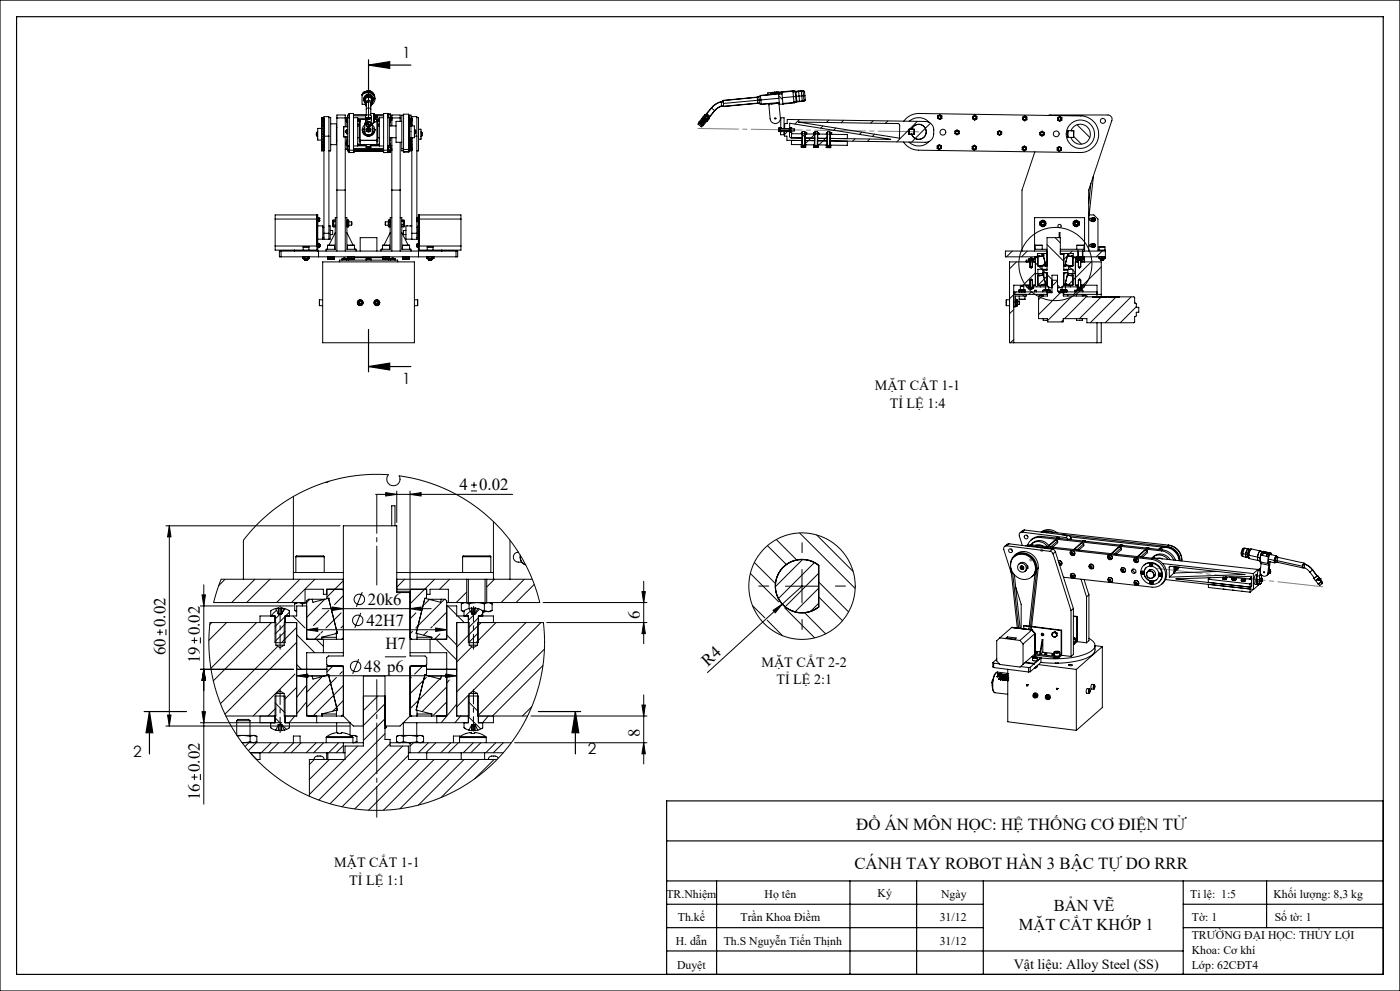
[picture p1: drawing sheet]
<svg xmlns="http://www.w3.org/2000/svg" width="420mm" height="297mm" viewBox="0 0 420 297" stroke-linecap="round" stroke-linejoin="round" font-family="sans-serif">
<defs><g id="words">
<g font-size="5">
<text x="137.9" y="146.9">4</text>
<text x="143.7" y="146.9">0.02</text>
<text x="110.4" y="181.2">20k6</text>
<text x="191.9" y="185.4" transform="rotate(-90 191.9 185.4)">6</text>
<text x="49.6" y="187.9" transform="rotate(-90 49.6 187.9)">0.02</text>
<text x="59.9" y="190.4" transform="rotate(-90 59.9 190.4)">0.02</text>
<text x="109.9" y="187.5">42H7</text>
<text x="49.6" y="196.3" transform="rotate(-90 49.6 196.3)">60</text>
<text x="115.6" y="194.5">H7</text>
<text x="59.9" y="198.8" transform="rotate(-90 59.9 198.8)">19</text>
<text x="109.3" y="201.3">48 p6</text>
<text x="212.4" y="199.8" transform="rotate(-42 212.4 199.8)">R4</text>
<text x="191.9" y="221" transform="rotate(-90 191.9 221)">8</text>
<text x="59.9" y="231.3" transform="rotate(-90 59.9 231.3)">0.02</text>
<text x="59.9" y="239.8" transform="rotate(-90 59.9 239.8)">16</text>
<text x="256.9" y="248.7">ĐỒ ÁN MÔN HỌC: HỆ THỐNG CƠ ĐIỆN TỬ</text>
<text x="256.3" y="260.4">CÁNH TAY ROBOT HÀN 3 BẬC TỰ DO RRR</text>
</g>
<g font-size="4.9">
<text x="316.1" y="272.9">BẢN VẼ</text>
<text x="305.6" y="278.9">MẶT CẮT KHỚP 1</text>
</g>
<g font-size="4.7">
<text x="120.7" y="17.3">1</text>
<text x="120.7" y="115.2">1</text>
<text x="40" y="226.8">2</text>
<text x="176.3" y="226">2</text>
</g>
<g font-size="4.2">
<text x="262.5" y="117">MẶT CẮT 1-1</text>
<text x="266.9" y="122.2">TỈ LỆ 1:4</text>
<text x="228.5" y="199.8">MẶT CẮT 2-2</text>
<text x="232.9" y="205.1">TỈ LỆ 2:1</text>
<text x="100.3" y="260">MẶT CẮT 1-1</text>
<text x="104.8" y="265.2">TỈ LỆ 1:1</text>
<text x="304.1" y="290.4">Vật liệu: Alloy Steel (SS)</text>
</g>
<g font-size="3.5">
<text x="199.9" y="269">TR.Nhiệm</text>
<text x="229.4" y="269">Họ tên</text>
<text x="263.3" y="268.8">Ký</text>
<text x="282.3" y="269">Ngày</text>
<text x="357" y="269">Tỉ lệ: 1:5</text>
<text x="382" y="269">Khối lượng: 8,3 kg</text>
<text x="203.4" y="276.1">Th.kế</text>
<text x="222.2" y="276.1">Trần Khoa Điềm</text>
<text x="281.9" y="276.1">31/12</text>
<text x="357.5" y="281.3">TRƯỜNG ĐẠI HỌC: THỦY LỢI</text>
<text x="357.6" y="276.1">Tờ: 1</text>
<text x="382.4" y="276.1">Số tờ: 1</text>
<text x="202.7" y="283.4">H. dẫn</text>
<text x="217.1" y="283.4">Th.S Nguyễn Tiến Thịnh</text>
<text x="281.9" y="283.3">31/12</text>
<text x="357.5" y="285.8">Khoa: Cơ khí</text>
<text x="203.1" y="290.3">Duyệt</text>
<text x="357.5" y="290.4">Lớp: 62CĐT4</text>
</g>
</g></defs>
<g fill="none" stroke="#000" stroke-width=".3">
<path d="M95.2 39.5l-.3 .4v.7l.3 .4M95.2 39.5v1.5M95.2 39.5h.1M96.4 38.5h-1.1v3.5h1.1M96.4 35.2h.5v10h-.5zM96.9 38.5h.3M96.9 38.7h.3M96.9 37.6h.3M96.9 37.2h.3M96.9 36.8h.3M96.9 35.7h.3M96.9 35.5h.3"/>
<path d="M96.9 38h.3M96.9 35.8h.3M96.9 35.6h.3M96.9 36.2h.3M96.9 36h.3M96.9 36.5h.3M96.9 38.9h.3M96.9 39.4h.3M96.9 38.4h.3M96.9 37.5h.3M96.9 37.1h.3M96.9 36.4h.3"/>
<path d="M96.9 35.9h.3M96.9 38.2h.3M96.9 39.6h.3M96.9 39.8h.3M96.9 39.1h.3M96.9 37.8h.3M96.9 39.9h.3M96.9 40h.3M96.9 39h.3M98.7 35.2h.5v10h-.5M99.2 37.1h1.7v6.3h-1.7M100.9 38.2h.2"/>
<path d="M101.1 35.3v-.8h2.5v.8M101.1 35.3v39.9M101.1 35.3h2.5M103.2 38v3M103.2 38h1.1M103.6 35.7h.2M103.6 35.3v2.7M103.8 39.5v.3M103.8 39.5h.1M103.8 39.4h.1M103.8 36.1v.2M103.8 36.1h.1"/>
<path d="M103.8 35.9h.1M103.8 39.8l.2 .3M103.8 36.3l.2 .3M103.8 39.8h.1M103.8 39.4v.1M103.8 39.2v.2M103.8 39.2h.1M103.8 36.3h.1M103.8 35.9v.2M103.8 35.7v.2M103.8 35.7h.1M104 38.8h.1"/>
<path d="M104 38.8l-.2 .4M104 36.6v.1M104 35.4h.1M104 35.4l-.2 .3M104 38.8v1.3M104 35.4v.6M104 36v.6M104 36v.7M104 38.8h.3M104 36.7h.3M104 35.4h.3M104.1 36.7v1.3"/>
<path d="M104.7 34.1l-.5 .5v.8M104.7 34.1v1.2M104.7 34.1h.1M104.8 35.3h-.5v8.4h.5M106 35.3h1.3v8.4M106 34.7h3.7M106 34.4h3.9M107.3 37.7h.5M107.3 37.2h.5M107.3 36.4h.8M107.3 35.5h2.3M107.3 36h.8"/>
<path d="M107.3 36.2h.8M107.3 35.8h.8M108.1 36.5h-.3v6h.3M108.7 38.9h.1M108.7 38.9a1.87 1.87 0 0 0 1.9 1.9 1.87 1.87 0 0 0 1.8-1.9M109 27.9l-.3 .5 .3-.4M109 27.7l-.3 .5 .3-.4M109 27.7v.1M109 27.9v.1M109.2 39.4h.1M109.2 39.4h.2M109.2 29.9a1.34 1.34 0 0 1 1.4-1.3 1.34 1.34 0 0 1 1.3 1.3"/>
<path d="M109.2 29.9l.4 1M109.2 29.9a1.37 1.37 0 0 1 1.4-1.6 1.37 1.37 0 0 1 1.3 1.6M109.3 27.5l-.7 .8v3h.8l.5 .6M109.3 27.8l-.7 .7M109.3 27.8l-.3 .1M109.3 27.8l-.3 .2M109.3 27.8h.1M109.3 27.5h.1M109.3 27.5l-.3 .2M109.3 27.6l-.3 .2M109.3 27.5v.1M109.3 27.8h1.3"/>
<path d="M109.3 27.6v.2M109.3 27.5h.9M109.4 30.6a1.46 1.46 0 0 1 1.2-2.3 1.46 1.46 0 0 1 1.2 2.3M109.4 39.9h.1M109.4 30l.2 .1M109.4 30a1.13 1.13 0 0 1 1.2-1.1 1.13 1.13 0 0 1 1.1 1.1M109.4 30l.2 .6M109.4 30a1.13 1.13 0 0 1 1.2-1.2 1.13 1.13 0 0 1 1.1 1.2M109.4 37.4a1.87 1.87 0 0 0 .3 3.2 1.87 1.87 0 0 0 2.7-1.7M109.4 38.4h-.2v1M109.4 39.9l.5 .5M109.5 27.5a1.85 1.85 0 0 1 2.9 1.4"/>
<path d="M109.6 31l.3 .6M109.6 30.1a.95 .95 0 0 1 1-1 .95 .95 0 0 1 .9 1M109.6 30.1v.9M109.6 35.7v-.7a1 1 0 0 1 .9-.6 1 1 0 0 1 .9 .6v.7M109.7 35.8h-1.6v7.8h1.8M109.7 37l.1 .2M109.7 36.5l-.3 .5v2.9M109.9 38.9a.69 .69 0 0 0 .6 .7 .69 .69 0 0 0 .7-.7M109.9 38.9a.69 .69 0 0 1 .6-.7 .69 .69 0 0 1 .7 .7M109.9 35.8h.1M109.9 35.9h.1M109.9 30.4l.2 .3"/>
<path d="M109.9 30.4a.95 .95 0 0 1 1-.3 .95 .95 0 0 1 .6 .9M109.9 30.4l-.3 .6M109.9 35.8v.1M109.9 38.9h.1M109.9 32.8v1.8M110 37.4a.66 .66 0 0 1 .7-.3 .66 .66 0 0 1 .5 .7 .66 .66 0 0 1-.8 .3 .66 .66 0 0 1-.4-.7zM110 35.8h.1M110 38.9h.1M110 35.7v.1M110 35.7h.1M110.1 30.7l-.2 2.1M110.1 35.7v.1"/>
<path d="M110.1 35.7h.1M110.1 27.3h1M110.1 35.6v.1M110.1 27.6l-.6 .1 1.1-.1M110.1 27.6h.5M110.1 27.7h.5M110.1 27.7h-.5M110.1 27.6v.1M110.2 35.7l-.1 .1M110.2 35.6h-.1M110.2 35.6h.1M110.2 27.5h.8l.9 .6-.9-.5z"/>
<path d="M110.2 27.2h.7M110.2 27.5l.4 .1M110.2 35.7h.1M110.3 35.6v.1M110.3 35.7h.1M110.3 35.6l-.1 .1M110.3 36.5v.1M110.3 35.2l1 .3 .1 1.5M110.3 35.6h.1M110.3 35.2l-.6 .4v1.4M110.3 38.9l.1 .2M110.3 36.6l1 .2-.1 .9"/>
<path d="M110.3 36.6l-.5 .4 .1 .7M110.3 36.5l.8 .1 .3 .4M110.3 36.5l-.6 .5M110.3 36.6v.6M110.3 38.7v.3l.3 .2 .2-.5M110.3 35.2v1.3M110.3 37.3l.4 .1M110.3 37.3l.1 .1M110.3 37.3h.1M110.4 35.6l-.1 .1M110.4 35.7h-.1M110.4 35.7h.1"/>
<path d="M110.4 37.3v.1M110.4 37.3l.7 .2-.4 .4M110.4 37.3l-.3 .1v.3l.6 .2M110.4 38.7l-.1 .2M110.4 38.7h.3M110.4 38.7h-.1M110.5 35.6h.1M110.5 35.6l-.1 .1M110.5 35.6v.1M110.5 39.1h.2M110.5 35.5v.1M110.5 35.5h.1"/>
<path d="M110.5 35.5v.2M110.5 37.2v.1M110.6 30.4a1.39 1.39 0 0 1 .6 1.8v.6M110.6 35.6l-.1 .1M110.6 35.2l-.8 .2-.1 .6M110.6 35.2l.7 .2 .1 .6M110.6 30.4l-.5 .3M110.6 30.4v1.9M110.6 27.8a2.02 2.02 0 0 1 1.8 1.6 2.02 2.02 0 0 1-1 2.2l-.2 .3M110.6 27.6a1.87 1.87 0 0 1 1.9 2.1M110.6 38.6h.1M110.6 32.3l-.5 .2-.2 .3"/>
<path d="M110.6 32.3l.5 .2 .1 .3M110.6 27.6v.2M110.6 32.3v2.9M110.6 38.6l-.3 .1M110.6 38.6l.2 .1M110.6 38.6l-.2 .1M110.6 38.6l.1 .1M110.6 35.7h.1M110.6 35.5l.1 .1M110.6 35.6h.1M110.6 37.2l-.1 .1M110.6 35.5v.1"/>
<path d="M110.7 35.6l-.1 .1M110.7 35.6h.1M110.7 38.7v.4M110.7 38.7h.1M110.7 37.4v.5M110.7 37.3l-.3 .1M110.8 35.6h.1M110.8 37.3l-.1 .1M110.8 38.7h.1M111.1 38.9a.56 .56 0 0 1-.5 .6 .56 .56 0 0 1-.6-.6M111.1 38.9h.1M111.2 34h1.1v.4"/>
<path d="M111.2 32.8v1.8M111.3 37.4h.4M111.4 37l-.1 .2M111.4 37h.4M111.5 31l-.3 .7M111.5 30.1v.9M111.7 37.3v.1M111.7 39.9h.1M111.7 30l-.2 .1M111.7 30l-.2 .6M111.7 37.4l.6 .7 .1 .8M111.7 39.4h.2"/>
<path d="M111.7 38.4h.2v1M111.7 39.9l-.5 .5M111.7 37.4v2.5M111.8 37h.1M111.8 37l-.1 .3M111.9 29.9l-.4 1M111.9 39.4h.1M112.1 36.7l-.1 .1zM112.3 36.5h.1M112.2 35.1h.1M112.2 36.2h.1M112.2 36.5h.1"/>
<path d="M112.2 34.4h.1M112.2 35.1h1M112.3 35.1v.4M112.3 35.5v.3M112.3 35.8v.1M112.3 35.9v.3M112.3 36.3v.2M112.3 36.5l-.5 .5M112.3 34.4v.3M112.3 34.7h2.8M112.3 34.7v.4M112.3 35.5h.1"/>
<path d="M112.3 35.8h.1M112.3 35.1h.1M112.3 36.5l-.1 .1M112.3 34.9h.9M112.3 35.8h.8v7.8h-1.9M112.3 34.4h.1M112.3 36.2v.1M112.3 34.4h2.8M112.4 38.9h.1M113.1 36.5h.2v6h-.2M113.1 36.4h.7M113.1 36h.7"/>
<path d="M113.1 36.2h.7M113.1 35.8h.7M113.2 34.9h.1M113.2 34.9v.2M113.2 35.1h.1M113.3 37.7h.5M113.3 37.2h.5M113.8 35.5h-1.5M115.1 35.3h-1.3v8.4M116.3 34.2h.8M116.3 35.3h.5v8.4h-.5M116.4 35.2h.6"/>
<path d="M116.4 34.2v1.1M116.4 34.3h.6M116.8 37.7h2M116.8 36.4h.2M116.8 36h.2M116.8 36.2h.2M116.8 36.6h.2M117 35.2l.1 .4M117 34.3l.1 .4M117.1 36.5v1.2M117.1 36.4l-.1 .2M117.1 36.1l-.1 .1"/>
<path d="M117.1 36.2l-.1 .2M117.1 34.7l-.1 .5M117.1 34.7v.9M117.1 34.2v.5M117.1 36h-.1M117.1 35.6v.4M117.1 36v.1M117.1 36.1l-.1 .3M117.1 35.8h.4M117.1 35.6h.4M117.1 34.6h.4M117.1 36.1h.4"/>
<path d="M117.1 36h.4M117.1 34.2l-.1 .1M117.1 35.6l-.1 .4M117.5 35.6v.2M117.5 34.6v1M117.5 35.8v.2M117.5 34.6l2.6-.1v.8M117.5 36v1.7M117.5 35.3h2.6M120.1 35.3v1.1M120.5 36.4h-1.7v6.2h1.7M121.1 34.5h-.6v10"/>
<path d="M122.6 37.7h.2M122.6 38.8h.2M122.6 38.7h.2M122.6 35.1h.2M122.6 34.7h.2M122.6 38.6h.2M122.6 38.1h.2M122.6 37.2h.2M122.6 36.8h.2M122.6 36.4h.2M122.6 36.1h.2M122.6 35.7h.2"/>
<path d="M122.6 35.5h.2M122.6 35.2h.2M122.6 35h.2M122.6 34.9h.2M122.6 34.8h.2M122.6 35.8h.2M122.6 36.2h.2M122.6 36.5h.2M122.6 38.4h.2M122.6 38h.2M122.6 37.5h.2M122.6 37.1h.2"/>
<path d="M122.6 38.2h.2M122.6 39.6h.2M122.6 39.3h.2M122.6 39.8h.2M122.6 39.1h.2M122.6 39.7h.2M122.6 39.2h.2M122.6 37.8h.2M122.6 37.4h.2M122.6 36.9h.2M122.8 34.5h.5v10.7h-.5zM123.3 37.7h1v3.6h-1"/>
<path d="M123.3 37.6h.2M123.3 37.2h.2M123.3 36.9h.2M123.3 36.1h.2M123.3 35.5h.2M123.3 35.8h.2M123.3 35.6h.2M123.3 36h.2M123.3 36.5h.2M123.3 36.2h.2M123.3 36.6h.2M123.3 37h.2"/>
<path d="M123.3 37.3h.2M123.3 36.3h.2M123.5 37.7v-2.7h1.6v5.8M124.3 38.8h.1M124.4 38.8l.3 .3v.8l-.3 .3M124.4 38.8v1.4M125.1 35.2h.5v10h-.5M125.6 38.7h.7v3h-.7M126.3 39.5h.1M126.4 39.5l.3 .4v.7l-.3 .4M126.4 39.5v1.5M209.5 37.3l.8 .6"/>
<path d="M209.5 37.2v.1M210.1 37.2l.1 .1M210.2 37.3h.1M210.3 36.8l.1 .1M210.4 36.5h.1M210.5 35.6l-.1 .1M210.5 35.6h.1M210.5 36.5l-.5 .6 .1 .1M210.5 37l.1 .1M210.5 35.7l.2 .1M210.5 35.7l.1 .1M210.5 35.7h.1"/>
<path d="M210.6 37.2l-.4 .1M210.6 35.8h.1M210.6 35.6h.1M210.7 35.8h.1M210.7 35.6v.1M210.7 37.1l-.1 .1M210.7 37.1h.1M210.7 35.7h.1M210.9 36.9l-.3 .3M210.9 36.9l-.2 .2M211 36l-.6 .5M211 35.7h.1"/>
<path d="M211 35.4l-1.5 1.8M211.1 35.4h.1M211.1 35.4l.1 .1M211.1 35.7l-.2 .2 .1 .1M211.1 35.3h.1M211.1 35.3l.1 .1M211.2 35.4h.1M211.2 35.4h-.1M211.2 35.4l.1 .2M211.2 35.2v.1M211.2 35.3h.1M211.2 35.2l-.2 .2-.2-.2-1 1.3-.3 .7"/>
<path d="M211.2 35.2h.1M211.3 35.3h.1M211.3 35.2v.1M211.3 36.2l.1 .1M211.3 36.2l-.4 .7M211.3 35.5h.1M211.4 35.6h.1M211.4 35.6l-.4 .4M211.4 35.2l-.4 .5M211.5 35.3l-.2 .2M211.5 35.6h.1M211.5 35.5l.1 .1"/>
<path d="M211.5 35.5l.1 .2M211.5 35.6l-1.4 1.6M211.5 35.5l.2 .1M211.5 35.5v.2M211.5 35.5h.1M211.5 35.6l.1 .1M211.5 35.7h.1M211.6 35.5l.1 .1M211.6 35.7l-1.4 1.6M211.6 35.7l.1 .1M211.6 36.1l-.2 .2M211.6 34.6l-.3 .6"/>
<path d="M211.7 35.5h-.2M211.7 35.8l-.4 .4M211.7 36l.1 .1M211.7 35.7l.1 .1M211.7 36h.1M211.7 35.7h.1M211.8 36h.1M211.8 35.9l.1 .1M211.8 35.7v.1M211.8 36.1l-1.5 1.8M211.8 36v.1M211.9 35.9h.1"/>
<path d="M211.8 34.9l-.3 .4M211.9 35.7h-.1M211.9 36.1l.2 .2-1 1.2-.8 .4M211.9 35.9v.1M211.9 34.9l.3 .2M211.9 34.9h.1M211.9 35.8l.1 .1M211.9 34.9l-.6 .6M211.9 35.8h.1M212 35.8l-.1 .1M212 35.8l-.1 .3M212 34l.1 .1"/>
<path d="M212.2 35.1l-.5 .7M212.3 34.4h.1M212.3 34.4l-.1-.1-.4 .4-.4-.3-.7 .8 .3 .1 .6-.7M212.3 34.4l-.4 .5M212.3 34.4l.3 .2M212.5 35.3l-.9 .8M212.5 35.3l-.6 .9M212.6 34.6l-.4 .5M212.6 34.6l.2 .2-.4 .4 .1 .1M212.9 34.9v.1M213.5 32.4l.9 .8M213.5 32.4l-1.9 2.2"/>
<path d="M214.4 33.2l-1.9 2.1M216.4 31.8l-1.1 .5-.9 .9M216.4 31.8l.7 .1M216.4 30.5a5.8 5.8 0 0 0-2.9 1.9M216.4 30.7v1.1M216.4 30.5v.2M217 30.2l-.6 .3M217 30.4l-.6 .3M217 30.4v.6M217 30.2v.2M217 30.1h.1M217 31l.1 .9"/>
<path d="M218.7 31.7v.1M221.1 29.7h.1M222.8 31.3v.1M227.2 29.2l.1 .9M227.2 29.2l-10.2 1M227.3 30.1v.8M227.3 30.1l-10.3 .9M227.3 30.9l.6 .1M227.3 30.9l-10.2 1M227.7 29l-.5 .2M227.7 29l.1 1M227.8 30l-.5 .1"/>
<path d="M227.8 30l.1 1M228.2 28.9v1M228.2 28.9l-.5 .1M228.2 29.9l.2 1.1M228.2 29.9l-.4 .1M228.4 31h-.5M229 28.5v.1M230.4 28.3v.1M230.6 31.1v.1M231 31.1l-.3 .4M231.4 30.9l.2 .2M231.8 27.7l-1.5 .1 .1 .5"/>
<path d="M232.5 27.6l-.7 .1M232.9 28l.2 .2M233 27.6l.4-.1v.2M233 27.6v.4l-2.6 .3M233 27.6h-.5M233.4 27.7v.3l-5.3 .6v.2l-.8 .3-10.4 1-.5 .3a5.4 5.4 0 0 0-3 1.9l-1.8 2.2M233.5 28.2h.1M233.5 28.2l-5.4 .5 .1 .2M233.6 28.2h.1M233.6 28.2l.2 2.5-5.4 .5v-.2M233.6 28.7l1.2 1.2M233.7 30.9l.4 4.4a1.54 1.54 0 0 1-1.4 1.7 1.54 1.54 0 0 1-1.7-1.4l-.4-4.4"/>
<path d="M233.7 38.3v1.1l.6 .1v-.3M233.7 38.3h.1M233.7 38.7h.3M233.7 38.6h.3M233.7 29.5l-5.5 .4M233.7 30.9l-3.1 .3M233.7 39h.3M233.7 30.9l-5.4 .4v-.2l-1-.1-10.2 .9a2.83 2.83 0 0 0-2.7 1.3l-1.8 2.2 .2 .2-.6 .7-.3-.1M233.7 38.3h.6v.3l4 .1-.1 .6-3.9-.1M233.7 30.9l.2 .4 1-.1M234 39.1v.1M234 38.7v.4"/>
<path d="M234 38.6v.1M234 39.2h-.3M234 38.6h.1M234 38.6v.6M234.2 39.5v.1M234.2 38.2v.1M234.2 38.2v-2.9h1v3.3M234.2 38.2l.3 .3M234.3 39.2h.1M234.5 39.2v.1M234.5 39.3h.7M234.5 39.3l-.3 .3"/>
<path d="M234.5 38.5v.1M234.5 38.5l.7 .1M234.6 27.7v.1M234.6 27.8l-1.1 .1M234.6 27.5v.2M234.6 27.5l-1.2 .2M234.6 27.7l-1.1 .1v.4M234.6 27.8v.3M234.6 28.1l-1 .1M234.6 28.1l.3 3.1M234.7 27.5l-.1 .1M235.2 39.2v.1"/>
<path d="M235.2 39.4h.2M235.2 39.3v1.1h-1v-.8M235.2 38.4h.2M235.2 38.6h.1M235.4 38.6v-1.6h.7l.1-1.2 41.5 .6a2.8 2.8 0 0 1 2.4 3.8 2.47 2.47 0 0 1-2.5 2.4l-28.5-.4M235.4 38.6h1.5M235.4 39.3l-.1 1.5h.8v1.2l4.5 .1M235.4 39.3h1.5M235.4 38.6h.1M235.4 39.2v.1M236.4 39.3l-1.1 1M236.9 39.5h.1"/>
<path d="M236.9 39.5l.4 .1M236.9 38.6h.1M236.9 38.3h.1M236.9 38.3h.4M236.9 38.6v-1.7l30.3 4.9-18.1-.3M236.9 39.2v.1M237 38.6l-.6 .6M237.2 38.3h.1M237.3 39.6h.1M237.3 38.3h.1M237.3 39.6l-.1-.4-.3 .1v1.6l.2 .3 3.5 .2M237.3 38.3l-.1 .4h-.3"/>
<path d="M237.9 27.5l.1 1.5M237.9 27.5v-.2l-3.3 .4M238 29l.2 1.5M238 29l-3.3 .3M238.2 30.5v.2l-3.3 .3v.2M238.4 27.3h1M238.4 27.3l-.4 .1v-.2l-3.4 .3M238.4 27.3h.1M238.6 27.5h.1M238.6 27.5l.1 1.4M238.6 27.5h.2M238.6 27.5h-.7"/>
<path d="M238.7 28.9l.2 1.6M238.7 28.9l-.7 .1M238.8 27.5l.1 1.4M238.9 30.5h.1M238.9 30.5h-.7M238.9 28.9l.1 1.5M238.9 28.9h-.2M239 30.4l-.1 .1M239.4 27.3l1.5-.1 .5 .3M239.4 27.3h.1M239.5 36.6l30 .4 .4 .5-.1 3.9zM239.6 27.4l.3 2.9"/>
<path d="M239.6 27.4l-.8 .1M239.7 30.4l-1.4 .3 .1 .1-3.5 .4M239.7 30.4v.1M239.8 35.8l-1.3 1.4M239.9 30.3h.1M240.4 39.6h.1M240.4 27.4l.1 1.3M240.4 39.6l.4 .1-.1 .4M240.4 27.4h-.8M240.4 39.6v.5M240.5 39.6l-.1 .1M240.5 28.7l.2 1.5"/>
<path d="M240.5 28.7l-1.6 .2M240.7 30.2l-1.7 .2M240.9 27.3l.2 1.4M240.9 27.3l.5 .2M240.9 27.3l-.5 .1M241 30.2l-.2 .2M241.1 28.7l.1 1.5M241.1 28.7h-.6M241.2 30.2h-.5M241.4 27.5l.1 1.2M241.5 28.7l.1 1.2M241.5 28.7h-.4"/>
<path d="M241.6 29.9l-.3 .4-1.6 .2M241.6 29.9l-.4 .3M241.8 39.7h.1M241.8 39.7h-.4l.1 .4M241.8 39.7v.4M244.2 39.7h.1M244.2 39.7l.3 .1v.4M244.2 39.7v.5M244.5 39.6l.7 .7M245.5 39.7l-.3 .1v.4M245.5 39.7v.5M245.6 39.8l-.1 .4"/>
<path d="M246.9 37.8l-.7 .6M248.2 39.5h.8l-.1 4h.3v.7h-1.3v-.7h.2zM248.2 39.8h-.3v.4h.3M248.2 39.8h.1M248.3 39.8v.4M248.6 36l-.7 .7M249.3 39.8h.1M249.3 39.8h-.4v.4M249.3 39.8v.4M249.3 39.8l-.4 .4M250.8 38.4l-.7 .6M253.1 36.1l-.8 .7"/>
<path d="M258.5 39.6l-.7 .7M261.9 36.2l-.7 .7M266.3 36.3l-.7 .7M271.1 36.3a5.5 5.5 0 0 1 4.6-2.3l48.5 .7a5.5 5.5 0 0 1 5.4 5.6 5.5 5.5 0 0 1-5.6 5.4l-48.5-.7a5.6 5.6 0 0 1-4.5-2.4M272.7 38.7l-3.7 3.8M272.8 36.3a4.3 4.3 0 0 1 6 .4M272.8 38.7l-.1 1.5M273.5 38.7a2.26 2.26 0 0 1 3.5-1 2.26 2.26 0 0 1-.1 3.7 2.26 2.26 0 0 1-3.4-1.2M275.2 36.4l-2.3 2.3M279.2 36.9l-5.7 5.7M281.3 34.7l.6-.3 .7 .3v.8l-.7 .3-.6-.3zM281.4 34.6l-.1 .2"/>
<path d="M286.5 39.3l.6-.4 .7 .4v.8l-.7 .3-.6-.4zM291.8 34.9l.7-.4 .6 .4v.7l-.7 .4-.6-.4zM299.2 39.5l.7-.4 .6 .4v.7l-.6 .4-.7-.4zM306.8 35.1l.6-.4 .7 .4v.8l-.7 .3-.6-.4zM307.1 35.9l-.1 .1M308 35l-.2 .2M312 39.7l.6-.4 .7 .4v.7l-.7 .4-.6-.4zM312.2 39.8l-.2 .2M312.7 39.3l-.4 .3M314.5 34.6l17.9-.1a1.27 1.27 0 0 1 1.2 1.6l-7 20.9v18.2M317.3 35.2l.6-.3 .7 .4v.7l-.7 .4-.6-.4zM320.4 39.3l-.1 .4"/>
<path d="M320.4 39.2v2M320.4 39.2h1.7M322.1 39.2h-.8a2.99 2.99 0 0 1 4.6-1.3 2.99 2.99 0 0 1-.1 4.8 2.99 2.99 0 0 1-4.5-1.5h.8M322.1 39.2v2M323.1 37.4l3.9 3.8M95.2 41h.1M96.9 40.9h.3M96.9 40.3h.3M96.9 40.7h.3M96.9 41.2h.3M96.9 41.7h.3M96.9 42.1h.3"/>
<path d="M96.9 42.5h.3M96.9 42.8h.3M96.9 42.7h.3M96.9 43.2h.3M96.9 43.5h.3M96.9 43.9h.3M96.9 44.1h.3M96.9 44.2h.3M96.9 45h.3M96.9 44.8h.3M96.9 44.6h.3M96.9 43.6h.3"/>
<path d="M96.9 42.4h.3M96.9 42.9h.3M96.9 44.9h.3M96.9 41.4h.3M96.9 41.9h.3M96.9 44.4h.3M96.9 42.3h.3M96.9 40.4h.3M96.9 40.5h.3M96.9 41.8h.3M96.9 41.3h.3M96.9 43.1h.3"/>
<path d="M96.9 40.8h.3M96.9 43.8h.3M97.2 40.8v-5.8h1.5v5.8M97.2 40.8h1.5M97.2 40.8v29.1M98.7 40.8v29.1M100.9 42.2h.2M101.1 57h2.5M103.2 41h1.1M103.6 41v34.2M103.8 43.1v.2M103.8 43.1h.1"/>
<path d="M103.8 42.9h.1M103.8 43.3l.2 .3M103.8 43.3h.1M103.8 42.9v.2M103.8 42.7v.2M103.8 42.7h.1M104 40.1h.1M104 43.6h.1M104 42.4l-.2 .3M104 43v.6M104 42.4h.1M104 42.4v.6"/>
<path d="M104 40.1h.3M104 43.6h.3M104 42.4h.3M104.1 43.6v1.1h-.5M104.1 41v1.4M104.1 42h.2M104.2 44.6l.5 .4M104.2 44.7l.5 .5M104.2 44.9l.5 .7M104.2 44.9l.5 .5M104.2 43.6v1M104.2 44.6v.1"/>
<path d="M104.2 44.7v.2M104.7 43.7v1.3M104.7 45v.2M104.7 45.4v.2M104.7 45.2v.2M104.7 45h.1M104.7 45.2h.1M104.7 45.6h.1M104.7 45.4h.1M104.8 45v-11h1.2v11.7M104.8 45.7h.1M104.8 45h12.2"/>
<path d="M104.8 45.7h1.2M104.8 45v.7M106 45.7h.1M106 45.4h9.1M106 45.2h9.1M106 44.8h9.1M106 44.5h9.1M107.3 41.3h.5M107.3 43.2h.8M107.3 43.4h6.5M108.1 42h5M109.9 43.4h1.3v.7h-1.3z"/>
<path d="M109.9 43.7h-3.9M109.9 44.1h1.3zM109.9 44.2h1.3zM109.9 40.4h.1M109.9 40.4h1.3M110.2 44.1h.7M110.2 44.2h.7M110.3 44.1h.1M110.3 44.2h.1M110.7 44.1h.1M110.7 44.2h.1M111.2 40.4h.1"/>
<path d="M111.2 43.7h3.9M113.1 43.2h.7M113.3 41.3h.5M115.1 45.7v-11.7h1.2v11.7M115.1 45.7h.1M115.1 45.7h1.2M116.3 45.7h.1M116.3 45.5h.1M116.3 45.4h.7M116.3 45.1l.7 .1M116.4 44.2h.6M116.4 43.7v1.9h.6"/>
<path d="M116.8 43.2h.3M116.8 41.3h2M116.8 42h.3M116.8 43.3h.2M117 44.2l.1 .4M117 43.3l.1 .4M117.1 41.3v1.9M117.1 45l-.1 .2M117.1 45.2l-.1 .2M117.1 45.4h-.1M117.1 45.2v.2M117.1 45.4l-.1 .2"/>
<path d="M117.1 45.1l-.1 .1M117.1 45v.1M117.1 43.7l-.1 .5M117.1 43.7v.9M117.1 43.2v.5M117.1 45h-.1M117.1 44.6v.4M117.1 45.2h.4M117.1 45h.4M117.1 44.8h.4M117.1 44.6h.4M117.1 43.6h.4"/>
<path d="M117.1 44.6l-.1 .4M117.1 43.2l-.1 .1M117.5 44.6v.2M117.5 44.8v.2M117.5 43.6v1M117.5 41.3v2.3M117.5 45v30.2M117.5 57h2.6M120.1 42.6v32.6M120.5 44.5v.7h.6M120.5 44.5h.6M121.1 44.8v-10.6h1.5v11.3"/>
<path d="M121.1 45.5h.1M121.1 45.5h1.5M121.1 44.8h1.7M121.1 44.8v.7M122.6 45.5h.1M122.6 40.2h.2M122.6 41h.2M122.6 42h.2M122.6 44.5h.9M122.6 40.7h.2M122.6 41.2h.2M122.6 41.6h.2"/>
<path d="M122.6 42.1h.2M122.6 42.5h.2M122.6 42.8h.2M122.6 43.2h.2M122.6 43.5h.2M122.6 43.7h.2M122.6 43.9h.2M122.6 44.1h.2M122.6 44.2h.2M122.6 45h.2M122.6 44.7h.2M122.6 40h.2"/>
<path d="M122.6 42.4h.2M122.6 44.8h.2M122.6 44.9h.2M122.6 44.4h.2M122.6 40.5h.2M122.6 41.4h.2M122.6 41.8h.2M122.6 42.2h.2M122.6 40.1h.2M122.6 40.6h.2M122.6 41.1h.2M122.6 43.1h.2"/>
<path d="M122.6 43.4h.2M123.3 42h.2M123.3 42.8h.2M123.3 43.2h.2M123.3 43.9h.2M123.3 44.2h.2M123.3 45h.2M123.3 44.8h.2M123.3 44.7h.2M123.3 43.6h.2M123.3 42.4h.2M123.3 41.6h.2"/>
<path d="M123.3 42.5h.2M123.3 42.9h.2M123.3 43.3h.2M123.3 44h.2M123.3 44.9h.2M123.3 41.4h.2M123.3 41.9h.2M123.3 44.4h.2M123.3 42.2h.2M123.3 41.8h.2M123.3 41.3h.2M123.3 42.6h.2"/>
<path d="M123.3 43h.2M123.5 41.3v28.6M124.3 40.2h.1M124.3 40.8h.8M125.1 40.8v24.7M126.3 41h.1M237.5 42.1h3.1v1.3l-3.2-.1zM237.5 40.1h3.1v1.3l-3.1-.1zM240.4 40.1h.1M240.4 40.1h.3M240.6 42.1h.1M240.6 41.4h.1"/>
<path d="M240.6 41.4v.7M240.7 43.4v-4h.7v4h.4l-.1 .7M240.7 43.4h-.3l-.1 .7h.4M240.7 43.4h.1M240.7 40.1h.1M240.7 43.8h.1M240.7 43.8h.7M240.7 44.1h1M240.7 43.8l.4-.2 .3 .2M240.7 43.8v.3M240.7 40.3l.8 .8M241 43.8v.3"/>
<path d="M241.4 43.8h.1M241.4 43.8l-.1 .3M241.4 42.1h.2M241.5 41.4h.1M241.5 40.1h.3M241.5 40.1h.1M241.6 42.1l-.1 1.3h2.8v-1.2M241.6 42.1l2.7 .1M241.6 41.4v-1.3l2.8 .1-.1 1.2M241.6 41.4h2.7M241.6 41.4v.7M241.7 44.1h.1"/>
<path d="M241.8 40.1h.1M244.1 43.7l.4 .4M244.2 40.2h.1M244.2 40.2h.3M244.3 42.2h.1M244.3 41.4h.2M244.3 41.4v.8M244.4 40.3l-2.9 2.8M244.4 43.4h-.3v.8h1M244.4 43.4l.1-3.9 .7-.1v4h.3v.8h-.4M244.4 43.4h.1M244.5 40.2h.1"/>
<path d="M244.5 43.8h.1M244.5 43.8h.6M244.5 43.8l.3-.1 .3 .1M244.5 43.8v.4M244.8 43.8v.4M245.1 43.8h.1M245.1 44.2h.1M245.1 43.8v.4M245.2 40.2h.1M245.2 42.2h2.9M245.2 41.4h.1M245.2 40.2h.3"/>
<path d="M245.3 41.4v2l2.7 .1 .1-1.3M245.3 41.4l2.8 .1M245.3 41.4l.1-1.2h2.7v1.3M245.5 40.2h.1M248.1 42.2h.1M248.1 41.5h.1M248.1 41.5v.7M248.1 41l-2.4 2.4M248.1 43.5h.1M248.2 43.3l.5 .5M248.2 40.2h.1M248.2 43.9h.1"/>
<path d="M248.2 43.9h.7M248.2 43.9v.3M248.2 43.9l.4-.2 .3 .2M248.5 43.9v.3M248.8 44.2h.1M248.9 43.9h.1M248.9 43.9l-.1 .3M248.9 44l.2 .2M248.9 40.2h.1M249 42.2h.1M249 41.5h.1M249 40.2h.1"/>
<path d="M249 40.2h.3M249.1 42.2l5.1 .1v1.3l-5.1-.1zM249.1 40.2l5.1 .1v1.3l-5.1-.1zM249.1 41.5v.7M249.3 40.2h.1M256.5 41.6l-.7 .7M260.9 41.7l-.7 .7M262.4 40.2l-.7 .7M272.7 40v.2M272.7 40.2h1.5M273.5 40.2h-.8v-1.5h1.5v1.5M273.5 40.2h.7"/>
<path d="M278.7 42.4a4.2 4.2 0 0 1-6 .2M281.2 43.7l.6-.3 .7 .3-.1 .8-.6 .3-.7-.3zM281.6 43.5l-.4 .4M291.6 43.9l.7-.4 .6 .4v.7l-.6 .4-.7-.4zM306.7 44.1l.6-.4 .6 .4v.8l-.6 .3-.7-.4zM307.1 44.9l-.1 .1M307.9 44.1l-.2 .1M310.4 45.5l-3.8 11.5v18.2M317.1 44.2l.7-.3 .7 .4v.7l-.7 .4-.7-.4zM320.3 40.6l.1 .5M320.4 41.2h1.7M322.1 40.9l2.3 2.3"/>
<path d="M327.3 55l-.7 6M328 52.7l-1.4 12.8M82.5 65.6h12.8M82.5 73.7h12.6M84.3 75.2v1.8M88.3 75v.2M90.8 77.5h.3M90.8 77h.5M90.8 77v.5M90.9 74h1.8M90.9 74v1M90.9 77h-.1"/>
<path d="M91.1 77.5h.7M91.3 77.9h1M91.3 77h1M91.3 77v.9M91.8 77.5h.8M92.3 77h.5M92.3 77v.9M92.7 74v1M92.7 77h.1M92.8 77.5h-.2M92.8 77v.5M95.1 64.4v10.6"/>
<path d="M95.3 67.7h1.5v4h-1.5M95.3 66.4h.3M95.3 65.2h.3M95.3 73h.3M95.3 74.2h.3M95.3 75h-12.8v-10.6h12.8v10.8M95.6 75.2h41.7v1.8h-11.7M95.6 77h30M95.6 75.2h-11.8v1.8h11.8M95.6 75.2v1.8M95.6 73h.1M95.6 74.2h.1"/>
<path d="M95.6 65.2h.1M95.6 66.4h.1M95.6 73v1.2M95.6 65.2v1.2M95.6 73l.2 .3M95.6 65.2l.2 .3M95.8 73.9l-.2 .3M95.8 66.1l-.2 .3M95.8 73.9h.1M95.8 73.3h.1M95.8 73.3v.2M95.8 73.7h.1"/>
<path d="M95.8 73.6v.1M95.8 66.1h.1M95.8 65.5h.1M95.8 65.5v.2M95.8 73.7v.2M95.8 73.5v.2M95.8 73.5h.1M95.8 65.9v.2M95.8 65.7h.1M95.8 65.7v.2M95.8 65.9h.1M96.8 78.5h27.5v24.2h-27.5z"/>
<path d="M96.8 68.2h.4M96.8 71.2h.4M97.2 69.9h1.5M98.2 73.6h2.2M98.2 73.6v1.1M98.2 74.4l-.1 .3M98.3 77.1h1M98.3 77.6h.5M98.3 77v.1M98.3 77.1v.5M98.7 67.7h.4v4h-1.9v-1.8M98.7 69.9v1.8"/>
<path d="M98.7 77.6h1.2M98.8 77.6h1M99.1 69.1h.7v1.2h-.7M99.3 77.6h-.5M99.3 77.1h1M99.3 77.6h.5M99.3 77.1v.5M99.9 67v.5M99.9 67v.7M99.9 66.2v.8M99.9 67.7v.3M99.9 66.2v.3"/>
<path d="M99.9 67.5v.2M99.9 66.5v.5M99.9 66v.2M99.9 66.5h.7M99.9 67.5h.7M99.9 68h.7M99.9 66h.7M100.3 77.6h-.5M100.3 77v.1M100.3 77.1v.5M100.4 73.6v1.1M100.6 69.7l-1.9 3.8"/>
<path d="M101.1 65.2h-.5v9.5h-2.8v.5M101.8 78.5v-.5h17.5v.5M102.6 77.6h1.4M102.6 77.6v.4M102.7 77.6h-.1M102.7 77.6h1.3M103 77.4l-.3 .2M103 77.4h.1M103.2 77.4h-.2M103.2 77.4h.1M103.2 77.4h.2M103.4 77.4h.1"/>
<path d="M103.4 77.4h.2M103.6 65.2h.5v9.5h2.7v.5M103.6 77.4l.4 .2M103.6 77.4h.1M104 77.6h.1M104 77.6v.4M104.1 67.8v.2M104.1 69.7l1.8 3.8M104.1 66.5v1M104.1 67.5v.5M104.1 66v.5M104.1 66.5h.4"/>
<path d="M104.1 66v.1M104.1 67.5h1.3M104.1 68h.4M104.1 66h.4M104.2 73.6h2.2M104.2 73.6v1.1M104.3 77.1h1M104.3 77v.1M104.3 77.6h.5M104.3 77.1v.5M104.5 66.5l.1 .5M104.5 66l.1 .2"/>
<path d="M104.6 77.6v.4M104.6 67v.7M104.6 66.2v.8M104.6 67.7l-.1 .3M104.6 66.5h.8M104.6 66.2l-.1 .3M104.7 77.6h1.2M104.8 77.6h1M105.3 77.6h-.5M105.3 77.1h1M105.3 77.6h.5M105.3 77.1v.5"/>
<path d="M105.4 66.5v1M106.3 77.2h8.5M106.3 77.6h-.5M106.3 77v.1M106.3 77.1v.5M106.4 73.6v1.1M106.4 74.4l.2 .3M108.1 75.2v-4h5v4M109.9 77.6h1.4M109.9 77.6v.4M109.9 77.6h.1M109.9 77.6h1.3"/>
<path d="M110.4 77.4h.1M110.4 77.4l-.5 .2M110.6 77.4h.1M110.6 77.4h-.2M110.7 77.4l.5 .2M110.7 77.4h.1M111.2 77.6h.1M111.3 77.6v.4M114.8 73.6h2.1M114.8 73.6v1.1M114.8 74.4l-.3 .3M114.8 77.6h.5"/>
<path d="M114.8 77.1h1M114.8 77v.1M114.8 77.1v.5M115.2 77.6h1.2M115.3 77.6h1M115.6 66.5v1M115.6 67.5h1.4M115.6 66.5h.9M115.8 77.6h.5M115.8 77.1h1M115.8 77.1v.5M115.8 77.6h-.5"/>
<path d="M116.5 67v.7M116.5 66.2l.1 .3M116.5 66.2v.8M116.5 67.7l.1 .3M116.6 77.6v.4M116.6 66.5l-.1 .5M116.6 66l-.1 .2M116.6 66.5h.4M116.6 68h.4M116.6 66h.4M116.8 77.6h-.5M116.8 77v.1"/>
<path d="M116.8 77.1v.5M116.9 73.6v1.1M117 66.5v1M117 66v.5M117 67.5v.5M117 66l.1 .1M117.1 67.8l-.1 .2M117.1 69.7l-1.9 3.8M117.1 77.6h1.4M117.1 77.6v.4M117.2 77.6h-.1M117.2 77.6h1.3"/>
<path d="M117.5 77.4l-.3 .2M117.5 77.4h.1M117.5 65.2h-.4v9.5h-2.8v.5M117.7 77.4h-.2M117.7 77.4h.1M117.7 77.4h.2M117.9 77.4h.1M117.9 77.4h.2M118.1 77.4l.4 .2M118.1 77.4h.1M118.5 77.6h.1M118.5 77.6v.4"/>
<path d="M120.1 65.2h.4v9.5h2.8v.5M120.5 68h.7M120.5 66h.7M120.5 67.4h.7M120.5 66.4h.7M120.5 69.7l1.9 3.8M120.8 73.6h2.1M120.8 73.6v1.1M120.8 77.6h.5M120.8 77.1h1M120.8 77v.1M120.8 77.1v.5"/>
<path d="M121.2 66v.2M121.2 66.4v.4M121.2 67.4v.3M121.2 77.6h1.2M121.2 67.9v.1M121.2 66.8v.6M121.2 66.8v.9M121.2 66.2v.2M121.2 66.2v.6M121.2 67.7v.3M121.2 67.7v.2M121.3 77.6h1"/>
<path d="M121.8 69.1h-.8v1.2h.8M121.8 77.6h.5M121.8 77.1h1M121.8 77.1v.5M121.8 77.6h-.5M122.8 77v.1M122.8 77.6h-.5M122.8 77.1v.5M122.9 73.6v1.1M122.9 74.4l.1 .3M123.5 67.7h-1.7v4h3.3v-1.8M123.5 69.9v1.8"/>
<path d="M123.5 69.9h1.6M125 65.9l.1 .2M125 65.9h.1M125 65.7h.1M125 73.7l.1 .2M125 73.7h.1M125 73.5h.1M125.1 66.1l.1 .3M125.1 73.9l.1 .3M125.1 66.1h.1M125.1 65.7v.2M125.1 65.5l-.1 .2"/>
<path d="M125.1 65.5h.1M125.1 73.9h.1M125.1 73.5v.2M125.1 73.3l-.1 .2M125.1 73.3h.1M125.1 65.9h.1M125.1 65.7h.1M125.1 66.1v3.8M125.1 68.2h.3M125.1 71.2h.3M125.2 66.4h.1M125.2 65.2l-.1 .3"/>
<path d="M125.2 74.2h.1M125.2 73l-.1 .3M125.2 65.2v1.2M125.2 73v1.2M125.3 65.2h-.1M125.3 73h-.1M125.3 65.2v1.2M125.3 73v1.2M125.3 66.4h.2M125.3 65.2h.2M125.3 73h.2M125.3 74.2h.2"/>
<path d="M125.5 67.7v4M125.5 65.6h12.8M125.5 75h12.8v-10.6h-12.8l.1 12.6M125.8 64.4v10.6M125.8 73.7h12.5M128 77.5h.1M128 77h.1M128 77.5h.3M128 77h.5M128 77v.5M128.2 74h1.7M128.2 74v1"/>
<path d="M128.2 77h-.2M128.3 77.5h.7M128.5 77h1M128.5 77l.1 .9M128.6 77.9h.9M129 77.5h.8M129.5 77h.5M129.5 77v.9M129.9 74v1M129.9 77h.1M130 77h.1M130 77.5h.1"/>
<path d="M130 77.5h-.2M130 77v.5M132.5 75v.2M136.8 75.2v1.8M303.7 75.2l-1.8 1.8M304.9 78.5l-2 2.1M308.2 75.2l-1.7 1.8M309 78h.1M309 78h-1.1v.5M309 78v2.1M309 78.5h-6.1v24.2h27.5v-6M309.2 77.4l-.5 .2-.1 .4"/>
<path d="M309.2 77.4h.1M309.2 77.8h.1M309.2 77.4v.4M309.2 77.8l.2 .1M309.2 77.4l.2 .4M309.3 77.4h.1M309.3 77.4h-.1M309.3 77.8h.1M309.3 77.4l.1 .4M309.4 77.8h.1M309.4 77.4h.1M309.4 77.4v.4"/>
<path d="M309.5 77.8h.1M309.5 77.8l-.1 .1M309.5 77.4l.6 .2v.4M309.5 77.4h.1M309.5 77.4v.4M309.5 77.4l-.1 .4M309.7 78v2h-.7M309.7 78.2l-.7 .7M309.8 78h-.1M309.8 78l.5 .5M310.1 77.9l-.2 .1M310.4 75.2v-10h15v10"/>
<path d="M310.4 74.7h3.7M310.4 77.1h.6M310.4 77.1l.2 .5M310.6 73.6h2.1M310.6 73.6v1.1M310.6 77l-.2 .1M310.6 78.8l.8 .7M311 77.1v.1M311.2 77h.2M311.4 79.6l.1 .1M311.4 77.2h-.8v.8h-.9M311.4 77l-.4 .1"/>
<path d="M311.6 79.7l1 1M311.7 76.7h1M311.7 76.7l-.3 .1v2.9h1.2M312 67l.4 .7M312 67v.5l.4 .2M312.4 67.7h.9M312.4 66.2l-.4 .8M312.4 66.2h.9M312.4 67.7l.5 .3 .4-.3M312.4 66.2l.5-.2 .4 .2M312.4 66.2l-.4 .3v.5M312.5 79.6h1.1"/>
<path d="M312.5 79.6l1.1-.3v.4M312.5 79.6v.1M312.6 79.7h1M312.6 79.7v1M312.7 73.6v1.1M312.9 76.3h.1M312.9 76.3h-.3v-.3h-1.4v1M313 76.7h.1M313 76.7l-1.2 .2-.1-.2M313 76.7l.7 2.6M313.3 66.2l.4 .8M313.3 66.2l.4 .3v.5"/>
<path d="M313.6 79.7h.4M313.7 79.3h.1M313.7 67l-.4 .7M313.7 67v.5l-.4 .2M314 76l.1 .1M314 79.7h.1M314.1 75.2h-12.5v1.8h9.6M314.1 73.3l5 5M314.1 78.3l-1.2 1.1M314.1 76h-1.2l.1 .7M314.1 79.6l-.1 .1M316.5 71.2l1.6 1.6"/>
<path d="M317.7 71.2v-1.5h.3v1.5M318.1 76.1h1M318.1 74.7h7.3M318.1 76h2.3l-.2 .7M319.1 79.7h.1M319.1 76.2h-1v-5h-4v9.8l-1.2 .1M319.1 76.1v4.9h1.2v.7M319.1 79.6l.1 .1M319.2 79.7h.4M319.3 76l-.2 .1M319.6 79.3h.1M319.6 79.6h1.1"/>
<path d="M319.6 79.7h1M320.2 76.7h.1M320.2 76.7l-1.1 1.1M320.2 76.7l1.2 .2 .1-.2M320.2 76.7l-.6 2.6M320.4 76.3h.1M320.4 76.5l-.2 .2M320.4 76.3h.2v-.3h1.4v1M320.5 76.7h1M320.6 79.7v1M320.6 76.3h-.1M320.6 79.8l1 .9"/>
<path d="M320.7 79.6l-1.1-.3v.4M320.7 79.6v.1M321.5 76.7l.4 .1v2.9h-1.3M321.7 75.2l-.8 .8M321.9 77h.1M321.9 77.2h.7v.8h.9M321.9 79.5l-.2 .2 .2-.1M322 67l.4 .7M322 67v.5l.4 .2M322 77h1.4M322.4 67.7h.9M322.4 66.2l-.4 .8"/>
<path d="M322.4 66.2h.9M322.4 67.7l.5 .3 .4-.3M322.4 66.2l.5-.2 .4 .2M322.4 66.2l-.4 .3v.5M322.5 77.2l.1 .1M323 77.1h.5M323 77.6h.2M323 77.1v.5M323 73.6h2.2M323 73.6v1.1M323.1 77l-.1 .1M323.2 77.6v.4"/>
<path d="M323.3 66.2l.4 .8M323.3 66.2l.4 .3v.5M323.3 78l.2 .2M323.4 77h.7M323.4 75.2v1.8M323.5 78h.1M323.5 75.2v1.8M323.5 78v2h.7v-2h1.2v.5M323.5 77.4l-.3 .2M323.5 77.4l.2 .4M323.5 77.1v.3M323.7 77.7l-.3 .3"/>
<path d="M323.7 77.8h.1M323.7 77.4h.1M323.7 77.4h-.2M323.7 77.4v.4M323.7 77.8l.1 .1M323.7 67l-.4 .7M323.7 67v.5l-.4 .2M323.8 77.8h.1M323.8 77.4h.2M323.8 77.4v.4M323.9 77.8h.1M324 77.8h.1"/>
<path d="M324 77.4h.1M324 77.4v.4M324 77.4h.2M324 77.8l-.2 .1M324.1 77l.6 .1M324.1 77h.8M324.1 77l-.6 .1M324.2 77.4l.4 .2M324.2 77.4l-.2 .4M324.3 78h-.1M324.6 77.6h.4M324.6 77.6v.4"/>
<path d="M324.7 77.6h.3M324.7 77.1h.6M324.7 77.6l-.1 .1M324.7 77.1v.5M324.7 77.6h-.1M324.7 75.2v1.8M324.9 75.2v1.8M325.1 77l.2 .1M325.2 73.6v1.1M325.3 77.6h-.3M325.3 77.1v.5M326.7 64.4h1.5l1.2 1.2v9.4h2.2v.2h-13.5"/>
<path d="M327.4 78.5l-6.8 6.8M327.5 73.2h-.3a.37 .37 0 0 0-.4 .4 .37 .37 0 0 0 .4 .3h.3M327.5 65.4h-.3a.37 .37 0 0 0-.4 .4 .37 .37 0 0 0 .4 .4h.3M327.8 65.7v.2M327.8 65.9h.1M327.8 73.5v.2M327.8 73.7h.1M327.8 73.5h.1M327.8 73.6h.1M327.8 73.6l.1 .1M327.9 65.9v.2l.2-.2M327.9 65.7v-.2l.2 .2"/>
<path d="M327.9 65.7h-.1M327.9 65.9h.1M327.9 65.7h.1M327.9 65.7v.2M327.9 73.7v.2l.2-.2M327.9 73.4v-.1l.2 .1M327.9 73.4l-.1 .1M327.9 73.7h.1M327.9 73.4v.1M327.9 73.5h.1M327.9 73.5l-.1 .1M327.9 73.7h.2"/>
<path d="M327.9 65.9h.2M327.9 65.7h.2M327.9 73.4h.2M328 65.7h-.1M328 73.4l-.1 .1M328 65.9h.1M328 73.7h.1M328 73.4l.1 .1M328.1 65.7h.1M328.1 65.9h.1M328.1 65.7v.2M328.1 73.4v.1"/>
<path d="M328.1 73.5h.1M328.1 73.7h.1M328.1 73.5v.1M328.1 65.7h.2l-.2 .2M328.1 73.5h.2l-.2 .2M328.1 73.6h.1M328.1 73.6v.1M328.1 73.5v.2M329.7 74h1.8M329.7 77.5h.5M329.7 77h.9M329.7 77h.1"/>
<path d="M329.7 74v1M329.7 77v.5M330.1 77.9h1M330.1 77.5v.4M330.2 77.5h.8M330.6 77.5h.4M330.6 77h.9M330.6 77.5h-.4M330.6 77v.5M330.7 75.2l-1.8 1.8M331.1 77.5v.4M331.5 77.5h-.5"/>
<path d="M331.5 77h.1M331.5 74v1M331.5 77v.5M331.6 75.2v1.8h-6.7M95.8 89.8v1.8M95.8 89.8h1M95.8 91.6h1M107.7 90.5l.4-.2 .3 .2v.4l-.3 .3-.4-.3zM112.7 90.5l.4-.2 .4 .2v.4l-.4 .3-.4-.3zM124.3 89.8h1M124.3 91.6h1M125.3 89.8v1.8"/>
<path d="M301.9 90.7v.9M301.9 89.8v.9M301.9 89.8h1M301.9 91.6h1M304.1 87.5h10M304.1 88.2h10M304.1 88.3l-1.2 1.2M304.1 92.8l-1.2 1.2M304.1 90.2l.5 .5M304.6 90.7l.1 .5M304.6 91.6l.1 .2M304.7 91.2v.6"/>
<path d="M304.7 90.2l-.1 .5M304.7 89.7v.5M304.7 91.2h1.1M304.7 90.2h1.1M304.7 89.7l-.1 .1M304.7 91.8h.4M304.7 89.7h.4M304.9 87.5l-.7 .7M305.1 89.7l.1 .3M305.2 90.7v.8M305.2 90v.7M305.2 91.5l-.1 .3"/>
<path d="M305.6 87.4h.5M305.6 87.4l.2 .1M305.6 87v.4M305.8 89.7h1.7M305.8 90.2v1M305.8 88.7v1M305.9 86.9h.7M305.9 86.9l-.3 .1M306.1 85.8h1M306.1 87.4h1M306.1 85.8v1.6M306.6 86.9h.8"/>
<path d="M306.6 88.2l.5 .5M307.1 87.4h.5M307.1 85.8v1.6M307.4 86.9l.2 .1M307.5 88.7v1M307.6 87.4l-.1 .1M307.6 87v.4M307.9 88.2v.5h-3.3v3.3h-.5M307.9 85.5v.5h1.1M308.6 86l.1 .4 .3 .1M308.9 86l.2 .3M309 86h.1"/>
<path d="M309 84h.7v2M309 86.5l.2 .1M309 80.1h.7M309 83.8h.7M309 83.8v2.2M309 85.5h-4.9v17.2M309 80.1l.4 .3 .3-.3M309 83.8l.4-.2 .3 .2M309.2 86.1h.1M309.2 86.6h.1M309.2 86.1h.3M309.2 86.1l-.2 .4"/>
<path d="M309.2 86.1v.5M309.3 86.5h.2M309.3 86.1h.1M309.3 86.1v.5M309.4 87.5l-.8 .7M309.4 86.1h.1M309.5 86.6h.1M309.5 86.1h.1M309.5 86.1v.5M309.5 86.1l.2 .4M309.7 80.1v-1.6h.9v7h-.9v-1.7M309.7 86.5l-.2 .1"/>
<path d="M309.7 86h.1M309.7 86h2.4M310.1 86v.4l-.4 .1M310.4 87.5v-.5h.5v.5M310.6 82h2.3M310.6 81.8l-3.7 3.7M311.4 85.3l.1 .2M311.4 85.5l-.5 .5M311.7 82.5h1M311.7 82.5l-.3 .1M311.9 88.7l.2-.2 .6 .2-1.1 1.1M312.1 86h2.5v.9h.3"/>
<path d="M312.1 85.5v.5M312.5 85.3h1.1M312.5 85.3l1.1-.2v.4M312.5 85.3v.2M312.5 85.5h1.1M312.6 80.7h1.5M312.6 80.7h-1.2v4.8h1.1M312.8 87.1h2M312.8 87.1v.4M312.9 87l-.1 .1M312.9 87h1.9M312.9 81.1l.1 .6"/>
<path d="M312.9 88.2v.5M312.9 81.1l.7 .6M312.9 95.5v.5h1.4M313 82.4h.1M313 82.4l-.1-.7h1.2v3.8M313 82.4l-1.2 .3-.1-.2M313 82.4l.7 2.6M313.3 86.8l-.4 .2M313.3 86.8h.1M313.6 85.5h.4M313.6 86.7l.7 .1M313.6 86.7l-.3 .1"/>
<path d="M313.6 86v.7M313.7 85h.1M314 81.7l.1 .2M314 85.5h.1M314.1 87.5h1.5M314.1 88.2h.2M314.1 82.8l-2.7 2.6M314.1 82.3l1.5 1.5M314.1 87.5v.7M314.1 85.4l-.1 .1M314.1 85.5l.8 .7h.7M314.3 86.8l.5 .2"/>
<path d="M314.3 86.8h.1M314.8 87v.1M314.8 87.1v.4M314.9 86.9l-.2 .1M314.9 86.9l.2 .1M315.1 87l-.1 .5M315.6 82.5h1.7v4.7h.3v.5h1.4v1l21.3 .3 .1 1.8 .5 .2v1.1h.7v1.5h-.7v1.2l-.5 .1v1.7l-14.3 .1v-1.2h-7.1l-.1 1h-4.6v-1h-2.7v-6.8h2.7v-1h1.3zM315.6 84h1.7M317.3 86.4h.1M317.3 86.3h.1M317.3 85.4l.8 .8M317.3 84.1l-1.7 1.7"/>
<path d="M317.3 86.3v.1M317.3 86.2v.1M317.6 87.5h1.5M318.1 87l.1 .5M318.1 87.7l-6.5 6.6M318.3 86.9h.8M318.3 86.9l-.2 .1M319 88.2h.1M319 95.8l-.6 .7M319.1 80.7h1.5M319.1 85.5h.1M319.1 86.9h.8"/>
<path d="M319.1 87.5v.7M319.1 87.5h10M319.1 88.2h11.3M319.1 85.4l.1 .1M319.1 85.5l-.8 .7h-1M319.2 85.5h.4M319.3 81.7l-.2 .2M319.6 85h.1M319.6 85.3h1.1M319.6 85.5h1.1M319.6 87.4l-.5 .1M319.6 87.4h.5"/>
<path d="M319.6 86v1.4M319.7 81.7l-.6 .6M319.9 86.9l.2 .1M320.1 87.4l-.1 .1M320.1 87v.4M320.2 82.4h.1M320.2 82.4l.2-.7h-1.3v3.8M320.2 82.4l1.2 .3 .1-.2M320.2 82.4l-.6 2.6M320.4 82h2.2M320.4 88.2v.5M320.5 82.5h1"/>
<path d="M320.6 80.7h1.3v4.8h-1.2M320.7 85.3l-1.1-.2v.4M320.7 85.3v.2M321.1 86h-2.5v1.4M321.1 86h2.4M321.1 85.5v.5M321.5 82.5l.4 .1M321.6 88.7l-7.3 7.4M321.9 85.3l-.2 .2M321.9 81l.7 .8M322.8 87.1h2M322.8 87.1v.4"/>
<path d="M322.9 87l-.1 .1M322.9 87h1.9M322.9 87h.1M322.9 87h-.5v.5M322.9 87.5l-.8 .7M322.9 95.5v.5h1.8v-.5M322.9 88.2v.5M323.2 86v.4l.5 .2M323.3 86.8l-.4 .2M323.3 86.8h1M323.3 86.8h.1M323.5 86h.1"/>
<path d="M323.5 86v-2h.7v2M323.5 80.1h.7M323.5 83.8h.7M323.5 80.1v-1.6h-.9v7h.9v-1.7M323.5 83.8l.3-.2 .4 .2M323.5 80.1l.3 .3 .4-.3M323.7 86.5l.1 .1M323.7 86.6h.1M323.7 86.1h.1M323.7 86.1v.5M323.7 86.1h.3M323.8 86.6h.1"/>
<path d="M323.8 86.1h.1M323.8 86.1l-.1 .4M323.8 86.1v.5M323.9 86.1l.1 .4M323.9 86.1h.1M324 86.1h.1M324 86.1v.5M324 86.5l-.1 .1M324 86.6h.1M324.2 80.1v-1.6h6.2v10.4l-6.6 6.6M324.2 83.8v1.7h4.9v3.4M324.2 86h.1"/>
<path d="M324.3 86.8l.5 .2M324.3 86.8h.1M324.6 86v.4l-.6 .2M324.7 88.2v.5M324.8 87v.1M324.8 87.1v.4M325 88.7l.2-.2 .5 .2M325.4 85.5v.5h-1.2M326.1 88.8l-6.7 6.7M327.7 88.9v.1M327.8 88.9v.1M327.8 88.9h.1"/>
<path d="M327.9 88.9v.1M328.1 88.9v.1M328.2 88.9v.1M328.2 88.9h.1M328.4 88.9v.1M328.4 88.9h.1M328.5 88.9v.1M328.5 88.9h.1M328.6 88.9v.1M328.7 88.9v.1M328.8 88.9v.1M328.9 88.9v.1"/>
<path d="M329 88.9v.1M329.1 88.9v.1M329.1 88.9h.1M329.1 96.7v6M329.2 88.9v.1M329.2 88.9h.2M329.4 88.9v.1M329.5 88.9v.1M329.5 88.9h.1M329.6 88.9v.1M329.7 88.9v.1M329.9 88.9v.1"/>
<path d="M330 88.9h.1M330 88.9v.1M330.1 88.9v.1M330.2 88.9v.1M330.3 88.9v.1M330.3 88.9h.1M330.4 80l-6 6M330.4 88.9h.2M330.4 88.9v.1M330.6 88.9v.1M330.7 88.9v.1M330.8 88.9h.1"/>
<path d="M330.8 88.9v.1M330.9 88.9h.1M330.9 88.9v.1M331 88.9v.1M331.2 88.9v.1M331.3 88.9h.1M331.3 88.9v.1M331.3 88.9h.2M331.5 88.9v.1M331.6 88.9v.1M331.6 88.9h.2M331.8 88.9h.1"/>
<path d="M331.8 88.9v.1M331.9 88.9v.1M332 88.9v.1M332.4 88.9v.1M332.5 88.9v.1M332.6 88.9v.1M332.8 88.9v.1M332.8 88.9h.2M333 88.9h.1M333 88.9v.1M333.1 88.9v.1M333.2 88.9v.1"/>
<path d="M333.3 88.9v.1M333.4 88.9v.1M333.5 88.9v.1M333.7 88.9v.1M333.8 88.9v.1M333.8 89h.1M333.9 88.9h.1M333.9 88.9v.1M334 88.9h.1M334.1 88.9v.1M334.2 88.9v.1M334.3 88.9v.1"/>
<path d="M334.4 88.9v.1M334.4 88.9h.1M334.5 88.9h.1M334.5 88.9v.1M334.6 88.9v.1M334.7 88.9v.1M334.8 88.9v.1M334.9 88.9v.1M334.9 88.9h.1M334.9 88.9l-7.8 7.8M335 88.9h.1M335 88.9v.1"/>
<path d="M335.1 88.9v.1M335.3 88.9v.1M335.4 88.9v.1M335.5 88.9v.1M335.5 88.9h.1M335.6 88.9h.1M335.6 88.9v.1M335.7 88.9v.1M339.3 89l-7.7 7.7M340.9 91.9l-4.8 4.8M304.1 101.8l-1 .9M49.8 157.6h52.2"/>
<path d="M50.8 157.6l.5 3.3h-1zM50.8 157.6v60M88 148.8v24.8M98.7 144.2l-.7 .4-.2-.1M112.7 148.2h41.1M115.7 147.6l3.3 .6-3.3 .5zM117.5 157.6v-6h1v6M119 147.2v9.4M123 148.2l3.3-.6v1.1zM123 147.2v29.4M141.3 147.1h1.8M141.3 145.4h1.8"/>
<path d="M142.2 144.5v1.8M148 156.3v17.3M239.9 159.7l16.6 16.7M306.7 159.5a.84 .84 0 0 0-.9 1.1l.9 2.9M306.7 159.5l13 1.6M307.4 158.9h-.4l-1 .8M307.4 158.9l-.7 .6M307.4 158.9l13 1.6M312.3 159.5a3.9 3.9 0 0 1 4.9 .2M312.4 159.5a4 4 0 0 1 3.6 .1M314.2 159.3l-1.5 .2M314.2 159.3l36.3 4.1"/>
<path d="M314.2 159.3l-.3 .4M314.3 159.4h.2M60.6 178.3h1l-.5 3.3zM61.1 175.3v65.7M67.5 173.6l-1.9 1.9M73 173.6v-11.7l3-3.5 2.2-2.3 5.2-4.3 3.6-2.4 3.6-2 4.4-1.9 4.1-1.4 5-1.2 4.1-.5 3.2-.2 5.1 .1a1.99 1.99 0 0 0 1.3 3.3 1.99 1.99 0 0 0 1.9-3l4.8 .9 6 1.8 4.7 2 4.8 2.7 3.6 2.5 4.2 3.6 3.7 4 3.5 4.6 2.1 3.4 2.2 4.6 1.8 4.7 .8 3.2h-15.9M76.5 173.6l-7 7M81 173.6l-7 7M88 171.6h15M88.8 166.9l.1-.3h8.2l.2 .3M88.8 166.9h8.5M88.8 166.9v4.7"/>
<path d="M90 173.6l-7 7M93 179.6l-1 .9M93.6 179.6h3.9M93.6 179.6h-1.1l-.5 .5v11.5h5M94.5 173.6l-7 7M97.3 166.9v4.7M97.4 179.6l-5.4 5.4M98.1 176.6v2.7h.5M98.1 178.1h-1.1v-1.5h-5.5v4M98.6 179.3h.1M98.6 179.3l-4.7 1.2-.3-.9M98.6 179.3l2.6 10.5"/>
<path d="M102.4 176.6l.4 .2 .2 .4M103 174l-4.9 5M103 178.5l-2.6 2.7M103 173.6h-36.6l-2.3 6.9 27.4 .1M103 176.6h-5v1.5M108.7 177.4l-1.8 4.5M119 177.2h4M119 176.6h9v1.5M119 173.6h40.7M119 171.6h29M121.4 173.6l-2.4 2.4M123 177.6h-4v-20h-16v39h-4.5l-.5 .5v2l.5 .5"/>
<path d="M123 177.2v19.4h4.5l.5 .5v2l-.5 .5M123.6 176.6l-.4 .2-.2 .4M127.5 179.3h.1M127.5 179.3l4.7 1.2 .2-.9M127.5 179.3l-2.7 10.5M128 176.6v2.7h-.5M128 178.1h1v-1.5h5.5v4M128.6 179.6h3.8M128.8 179.7l-1.5 1.5M130.4 173.6l-7.4 7.4M132.4 179.6h1.1l.5 .5v11.5h-5M133.3 179.6l-8.6 8.6"/>
<path d="M134.9 173.6l-3 3M138.8 166.9l.1-.3h8.2l.1 .3M138.8 166.9h8.4M138.8 166.9v4.7M140 177.4l-3.2 3.2M140 173.6v7M140.5 173.6v7M145.5 173.6v7M146 173.6v7M147.2 166.9v4.7M148.3 173.6l-2.3 2.3M153 161.9v11.7"/>
<path d="M155.5 165.5a1.5 1.5 0 0 0-1.5 1.5 1.5 1.5 0 0 0 1.5 1.5h1M155.5 165.5h.1M156.1 166.4a2.45 2.45 0 0 0 1.6 2.9M156.1 166.5a2.27 2.27 0 0 0 1.6 2.7M157.3 173.6l-7 7M160.3 175.2l-5.5 5.4M192.6 177.3h1l-.5 3.3zM193.1 174.2v18.7M225.1 171.9l8.5 8.5M226.3 168.6l6.4 6.3M230.3 163.5l5.6 5.7M232.9 161.7l6.1 6.1"/>
<path d="M235.6 175.7h10M240.6 175.7l-5.9 5.3M240.6 170.7v10M240.8 167.7l-8.2 8.1M244.3 168.6l-10.8 10.8M245 160.3l10.9 11M245.6 178.9l7.1 7.1M245.6 174.4l9 9M245.6 171.8l-9.8 9.8M245.6 176.3l-7.1 7.1M302 163.6a.85 .85 0 0 0-.9 1.1l2.4 7.3M302 163.6l13 1.6"/>
<path d="M302.7 163h-.4l-1 .8M302.7 163l-.7 .6M302.7 163l13 1.6M303.2 169.2a3.7 3.7 0 0 1 2.6-3.5 3.7 3.7 0 0 1 4.1 1.5l1 1.8 .1 1.6M303.2 170.2l2 18M303.3 164.5l.4 .5M303.8 171.5l1.8 16.7M304.1 167a4.1 4.1 0 0 1 4.9 0 4.1 4.1 0 0 1 1.4 4.7 3.8 3.8 0 0 1-3.9 1.9 3.8 3.8 0 0 1-3.1-2.9 3.5 3.5 0 0 1 .7-3.7zM304.2 166.9a4 4 0 0 1 5.5 .5 4 4 0 0 1-.2 5.5M304.3 166.5a4.3 4.3 0 0 1 4.9-.6 4.3 4.3 0 0 1 2.3 4.3M304.3 172.3l1.7 16M304.7 176l1.7 5.1v7.2"/>
<path d="M305.6 169.1a1.43 1.43 0 0 1 2.2-.1 1.43 1.43 0 0 1-.3 2.2M306.2 169.8a.56 .56 0 0 1 .8 0 .56 .56 0 0 1-.1 .8M306.3 170.3v-.2h.3l-.1 .4M306.3 170.3l.2 .2M306.4 170.2v-.1l.1 .2M306.4 170.2l-.1 .1M306.4 170.2l.1 .1M306.5 170.3l.1 .1M306.5 170.3v.1M306.5 170.4v.1M306.6 170.4h.1M306.6 170.4h-.1"/>
<path d="M308 160.4l.4 .4M308.2 169.6h.2v.8h-.2M308.2 170.2h.2M309.2 163.6l-1.1 .1M309.2 163.6l36.3 4M309.6 163.3l-2 .3M309.6 163a3.2 3.2 0 0 1 5 .5M309.6 163.3l-.4 .3M309.6 163.3l36.3 4M310.2 172.3l.3-.3-.6 .5M310.5 171.7h-.1M310.6 171.5h.1"/>
<path d="M310.6 171.4l-2 17.2M310.6 171.6h-.1M310.7 163.4l1.1-.1 1.1 .4M311 170.6l-2 18.1M311.5 170.2l-.5 .4M311.5 170.2l-2.1 18.5M312.1 161.1a3.4 3.4 0 0 0-3.8 2.3M312.1 161.1l36.3 4M312.5 160.8h-1.1l-1 .3-1.2 .8M312.5 160.8l-.4 .3M312.5 160.8l36.3 4M314.3 164.4l-.4-.2-.5 .1 .5-.1 .5 .2"/>
<path d="M315 165.2l.5 .2 .4 .6M315.7 164.6l.5 .1 .4 .6M315.7 164.6l-.7 .6M315.9 166l5.4 17M316.6 165.3l-.7 .7M316.6 165.3l5.4 17.1M316.8 161.8l-2.5 2a3.2 3.2 0 0 0-5-.5M316.8 161.8l-2.4 2.1M316.8 161.8l.5 .3M316.9 161.3h.9M317.3 162.1v.6l-1.5 1.3M317.3 162.1l-2.1 1.8"/>
<path d="M317.6 168.5a.37 .37 0 0 1 .4 .3 .37 .37 0 0 1-.2 .4M317.6 168.6l.4 .2v.2M317.8 161.3h-.1M317.8 161.3v.1M317.9 169h-.1M318 169h-.2M318 169h-.1M318.3 169.3a.77 .77 0 0 0 .1-1 .77 .77 0 0 0-.9-.2 .73 .73 0 0 1 1 .4 .73 .73 0 0 1-.6 1M318.6 160.3l31.5 3.5M319.7 161.1l.8 .5M320.4 160.5l.7 .3 .2 .5M320.4 160.5l-.7 .6"/>
<path d="M321.1 160.9l27.9 3.1M321.2 165.2h.1M321.2 165.2a.77 .77 0 0 1 1.1 .1 .77 .77 0 0 1-.1 1.1M321.3 161.3l.2 .4M321.3 161.3l-.5 .4M321.3 172a.78 .78 0 0 1 1.1 .1 .78 .78 0 0 1 0 1M321.4 166l-.1-.3 .3-.1 .2 .4M321.4 166l.2 .2M321.5 165.9v-.2l.1 .3M321.5 165.9l-.1 .1M321.5 172.8v-.3l.2-.1 .2 .5-.2 .1M321.5 165.9l.1 .1"/>
<path d="M321.5 172.8l.2 .2M321.6 166h.2M321.6 166l.1 .1M321.6 172.7l-.1 .1M321.6 172.5v.2M321.6 172.7l.1 .1M321.6 172.5l.1 .3M321.7 172.8h.2M321.7 172.8l.1 .1M321.7 166.1l-.1 .1M321.8 166l-.1 .1M321.8 166l-.2 .2"/>
<path d="M321.8 166h.1M321.9 172.8l-.2 .2M321.9 172.8h.1M322.3 173.1h.1M324.3 173.6l1.7 5.3M324.6 162.6l-2.3 2.1M324.6 162.6l.5 .4M324.6 162.6l-2.5 2.1M324.8 162.1l.8 .1M325.1 163l-2 1.8M325.1 163l.1 .5-1.6 1.3M325.2 173.7l1.5 4.6"/>
<path d="M326 178.9v13.7M326.7 178.3l-.7 .6M326.7 178.3v13.7l-.7 .6M326.9 169.2a.77 .77 0 0 1 1 .1 .77 .77 0 0 1 0 1.1M327 170l.3 .2M327 170l.2-.4 .3 .5M327.1 170v-.3l.4 .4M327.1 170h-.1M327.1 170l.2 .1M327.3 170.1v.1M327.5 170.1l-.2 .1M327.5 170.1h-.2"/>
<path d="M332.5 166.5a.75 .75 0 0 1 1 .1 .75 .75 0 0 1-.1 1M332.5 173.2h.1M332.6 173.2a.77 .77 0 0 1 1 .2 .77 .77 0 0 1 0 1M332.6 167.2l.2-.3 .3 .1v.3l-.3 .1M332.6 167.2l.2 .2M332.7 167.2v-.3l.1 .3M332.7 174.1v-.3l.2-.1 .3 .4M332.7 174.1l.2 .1M332.7 167.2h-.1M332.7 167.2h.1M332.8 174v-.3l.1 .4M332.8 174l-.1 .1"/>
<path d="M332.8 174l.1 .1M332.8 167.2l.2 .1M332.8 167.2l.1 .2M332.9 174.1h.2M332.9 174.1h.1M333 167.3h.1M333 167.3l-.2 .1M333 174.1l-.1 .1M333.1 174.1h-.1M333.2 174.1l-.3 .1M333.2 174.1h-.1M335.9 163.9l-2.4 2.1"/>
<path d="M335.9 163.9l.4 .3M335.9 163.9l-2.6 2M336 163.4h.9M336.3 164.2l-2 1.8M336.3 164.2l.1 .6-1.5 1.3M336.4 170.3a.78 .78 0 0 1 1 .1 .78 .78 0 0 1 0 1M336.5 171.1l.3 .2M336.5 171.1v-.3l.3-.1 .2 .2-.2 .4M336.7 171v-.2l.1 .3M336.7 171l-.2 .1M336.7 171l.1 .1M336.8 171.1h.2"/>
<path d="M336.8 171.1l.1 .1M336.9 163.4h-.1M336.9 163.4v.1M336.9 171.2l-.1 .1M337 171.1l-.1 .1M337 171.1h.1M339.9 170.6a.74 .74 0 0 0 .8 .9M340.3 167.3a.78 .78 0 0 1 1 .1 .78 .78 0 0 1 0 1M340.4 174.1h.1M340.4 174.1a.75 .75 0 0 1 1 .1 .75 .75 0 0 1 0 1.1M340.4 168.1v-.3l.3-.1 .2 .5M340.4 168.1l.3 .2"/>
<path d="M340.5 168.1h-.1M340.5 167.8v.3M340.5 174.9v-.2l.3-.1 .2 .4M340.5 168.1h.1M340.5 174.9l.3 .2M340.6 167.8v.3M340.6 168.1l.3 .1M340.6 174.8l.1-.2v.3M340.6 168.1l.2 .1M340.6 174.8l-.1 .1M340.6 174.8l.1 .1M340.7 174.9h.3"/>
<path d="M340.7 174.9l.2 .1M340.8 168.2l-.1 .1M340.9 175l-.1 .1M340.9 168.2h-.1M340.9 168.2l-.2 .1M340.9 168.1v.1M341 174.9h.1M341 175l-.2 .1M341 174.9l-.1 .1M341.3 168.4v.1M341.4 175.3h.1M342.4 171.3a.5 .5 0 0 1 .7 0 .5 .5 0 0 1-.1 .8 .5 .5 0 0 0 0-.7 .5 .5 0 0 0-.6-.1z"/>
<path d="M342.4 171.8h.1M342.5 171.7l-.1 .1M342.5 171.8l.1 .1M342.6 171.9v.1M342.6 171.5l.1 .1M342.6 171.5v.2M342.6 171.7h-.1M342.7 171.7h.1M342.7 171.7l.2 .1M342.7 171.7l-.3 .1M342.7 171.6l-.1 .1M342.7 171.6h.1"/>
<path d="M342.7 171.6l-.2 .1M342.7 171.7l-.1 .2M342.7 171.7l-.2 .1M342.7 171.7l.1 .1M342.7 171.6v.1M342.7 171.6v.2M342.7 171.8l-.1 .2M342.7 171.9l-.1 .1M342.8 171.7h.1M342.8 171.8l-.1 .1M342.8 171.8h.1M342.9 169.7a3.4 3.4 0 0 1 4.7 .2 3.4 3.4 0 0 1-.1 4.7 3.5 3.5 0 0 1-4.3-.6 3.5 3.5 0 0 1-.3-4.3z"/>
<path d="M342.9 171.8h.1M342.9 171.7v.1M343.2 169.4a3.4 3.4 0 0 1 4.6 .4 3.4 3.4 0 0 1-.1 4.7M343.2 171.9a2.74 2.74 0 0 0 2 2.3M343.3 171.8a2.58 2.58 0 0 0 2 2.3M343.7 164.7l-2.3 2.1M343.7 164.7l.5 .4M343.7 164.7l-2.5 2.1M343.8 164.2l.9 .1M343.9 170.1l-.5 .7-.1 .8M344.2 165.1l-2.1 1.8M344.2 165.1v.6l-1.5 1.3"/>
<path d="M344.3 171.3a1.12 1.12 0 0 1 1.9 .7 1.12 1.12 0 0 1-1.6 1.2 1.14 1.14 0 0 1-.3-1.9zM344.5 171.1a1.21 1.21 0 0 1 1.8 0 1.21 1.21 0 0 1-.2 1.8M344.7 170.9l-.1 .2M344.7 164.3h.1M344.8 170.8v.1M344.9 170.8l-.6 .5M345 169.6a1.94 1.94 0 0 0-1.8 1.8M345 169.4l.1 .1M345.1 168.9a.49 .49 0 0 1 .7 .1 .49 .49 0 0 1-.2 .7 .49 .49 0 0 0 0-.6 .49 .49 0 0 0-.6-.1zM345.1 174.3a.5 .5 0 0 1 .7 0 .5 .5 0 0 1-.1 .7 .5 .5 0 0 0 0-.7 .5 .5 0 0 0-.6 0zM345.1 174.7l.1 .1M345.1 169.3l-.1 .1"/>
<path d="M345.1 169.5h.1M345.2 169.5v.1M345.2 169.2h.1M345.2 169.2v.1M345.2 169.3h-.1M345.2 174.6l-.1 .1M345.2 174.8h.1M345.2 169.3h.1M345.2 169.3l.1 .1M345.2 174.8l.1 .1M345.2 174.6h.1M345.2 169.3v.1"/>
<path d="M345.2 169.4h-.2M345.2 169.4h.1M345.3 169.2l-.1 .1M345.3 169.2h.1M345.3 169.2l-.2 .1M345.3 169.4l-.1 .1M345.3 169.4l-.2 .1M345.3 169.4h.1M345.3 174.4l.1 .3M345.3 174.4l-.1 .2M345.3 169.4l-.1 .2M345.3 174.4v.1"/>
<path d="M345.3 169.5l-.1 .1M345.3 169.5h.1M345.3 169.3v.1M345.3 169.2v.1M345.3 174.6h.1M345.3 174.6v.1M345.3 174.7h.2M345.3 174.7h-.2M345.3 169.5h.2M345.3 169.4h.2M345.3 174.5l-.1 .1M345.3 174.5h.1"/>
<path d="M345.3 174.7l-.1 .1M345.3 174.7h.1M345.3 174.5v.1M345.3 174.5v.2M345.3 174.7v.2M345.4 174.8l-.1 .1M345.4 169.4l-.1 .1M345.4 169.4h.1M345.4 169.4h-.1M345.4 174.8h.1M345.4 174.7h.1M345.4 169.4l.1 .1"/>
<path d="M345.5 169.4v.1M345.5 174.7l-.1 .1M345.5 174.7h.1M345.5 174.7h-.1M345.5 167.6a4.5 4.5 0 0 1 3 7.4l-1.3 .8-1.6 .2-26.5-3M345.5 174.7v.1M345.7 169.7a2.65 2.65 0 0 1 1.9 2.2M345.9 167.3a4.5 4.5 0 0 1 3.9 3.1 4.5 4.5 0 0 1-1.3 4.7M345.9 167a3.3 3.3 0 0 1 5.1 .7M345.9 167.3l-.4 .3M346.4 167.2l-.9 .1a3.2 3.2 0 0 1 4.9 .4M346.4 172.8l-.3 .1"/>
<path d="M346.4 167.2l31 3.5M346.4 167.2l-.2 .2M346.4 172.6v.1M346.5 172.6l-.6 .5M347 173.7l-.7 .4h-.7M347.3 167.3l1.5 .2M347.6 167.4l1 .1M347.6 172.6a1.92 1.92 0 0 1-1.9 1.6M347.7 172.4h.1M347.7 171.8a.51 .51 0 0 1 .7 .2 .51 .51 0 0 1-.1 .6 .5 .5 0 0 0 0-.6 .5 .5 0 0 0-.7-.1zM347.8 172.4v.1M347.8 172.2v.1"/>
<path d="M347.8 172.3l-.1 .1M347.8 172.4h.1M347.8 172.1h.2M347.8 172.1v.1M347.8 172.1l.1 .1M347.9 172.2v.1M347.9 172.3h.1M347.9 172.3l-.2 .1M347.9 172.2h.1M347.9 172.2h-.1M347.9 172.2l-.1 .1M347.9 172.3l-.1 .1"/>
<path d="M347.9 172.3l.1 .1M347.9 172.4h.2M347.9 172.4l-.1 .1M347.9 172.5h-.1M348 172.4h.1M348 172.1l.1 .3M348 172.4l-.1 .1M348 164.3l.5-.3-.7 .5M348.1 172.3l-.2 .2M348.1 172.3h.1M348.1 172.3l-.1 .1M348.1 172.3v.1"/>
<path d="M348.4 165.1a4.8 4.8 0 0 1 3.7 2.7M348.7 164.1h.1M348.7 164.1h-.1M348.8 164.8a4.8 4.8 0 0 1 3.8 3.1M348.8 164.8l-.4 .3M348.8 168.9l27.2 3M348.8 164v.1M349.6 173.7l26.5 2.9M350.1 163.8a4.6 4.6 0 0 1 4 4.3M350.5 163.4a4.6 4.6 0 0 1 4 4.7M350.5 163.4l-.4 .4M350.6 163.4a4.4 4.4 0 0 1 3.9 4.4"/>
<path d="M350.8 170v3M351.1 169.7l-.3 .3M351.1 169.7l22.4 2.5-22.7 .8M351.2 169.7l-.4 .3M352.2 169.8v1.9M352.2 171.7l-1.4 1.3M352.6 169.9l-.4 1.5M352.9 169.9l-.7 1.8M353.4 170l-.7 .8 .7-.8M353.7 170l-1.2 1.2M353.7 168a4.1 4.1 0 0 0-6.1-3.4 4.1 4.1 0 0 1 6.3 3.5M353.8 170l-.8 .9"/>
<path d="M362.4 173.1l.5 .1M362.5 173.6v1M362.5 173.6l12.5 1.4M362.5 175.1v1l12.5 1.4M363 173.1l-.5 .5M365.2 171.3l-13 .4M366.7 173.2l.2 .4M366.7 173.2h.2M366.9 173.2l.5 .1M366.9 173v.2M366.9 173.2l.2 .2M366.9 173.6h.2"/>
<path d="M366.9 173.6h.5M366.9 173l-.2 .2M367 173.6h.1M367 173h-.1M367.1 173.6h.3M367.1 173.4v.2M367.4 173.3l-.3 .1M367.4 173.3l.3 .1M367.6 176.6h-.6h.6M367.7 173l-.6 .1 .8-.1M367.7 173.4v.2M367.7 173.6h-.3"/>
<path d="M367.8 173h.1M367.9 173v.2M367.9 173.2l-.5 .1M367.9 173.2l-.2 .2M367.9 173.5l-.2 .1M367.9 173.5l-.5 .1M367.9 173l.1 .1M368 173.1l-.1 .4M368 173.1l-.1 .1M368.9 172.9l6.1 .7M369.6 173.5l.1 .4M369.6 173.5h.1"/>
<path d="M369.7 173.5l.5 .1M369.7 173.4v.1M369.7 173.5l.2 .2M369.7 173.4l-.1 .1M369.7 173.9h.2M369.7 173.9l.5 .1M369.8 173.9h.1M369.8 176.9h.7M369.8 176.9h.5M369.9 173.9l.3 .1M369.9 173.7v.2M370 173.2h.5z"/>
<path d="M370 173.2v.2l.4-.2M370.2 173.6l-.3 .1M370.2 173.6l.3 .1M370.5 173.7v.2M370.5 173.9l-.3 .1M370.6 173.3h.1M370.7 173.3l-.2-.1-.2 .3-.6-.1M370.7 173.3v.2M370.7 173.5l-.5 .1M370.7 173.5l-.2 .2M370.7 173.3l.1 .2M370.7 173.8l-.2 .1"/>
<path d="M370.7 173.8l-.5 .2M370.8 173.5l-.1 .3M370.8 173.5h-.1M372.4 165.7v.8l.3 .2M372.4 173.8l.1 .4M372.4 173.8h.1M372.4 165.7l.2 .2M372.5 173.8l.5 .1M372.5 173.7v.1M372.5 173.8l.2 .2M372.5 174.2h.2M372.5 174.2l.5 .1"/>
<path d="M372.5 173.7l-.1 .1M372.6 174.2h.1M372.6 165.9v.6l.4 .3M372.6 165.9h.3M372.7 173.5h.6M372.7 174.2l.3 .1M372.7 173.6l-.2 .1M372.7 173.6l.2 .2h.4v-.2M372.7 174v.2M372.7 173.5h.5zM372.8 173.5h-.1M372.9 165.9l.1 .9 .9 .2"/>
<path d="M372.9 165.9l.8 .2M373 173.9l-.3 .1M373 173.9l.3 .1M373.2 177.3l-.6-.1 .6 .1M373.2 164.3a1.37 1.37 0 0 0-.8 1.4M373.2 173.5h.1M373.3 173.6h.2M373.3 174.2l-.3 .1M373.3 174v.2M373.5 173.6h.1M373.5 173.6v.2M373.5 173.8l-.5 .1"/>
<path d="M373.5 173.8l-.2 .2M373.5 174.2h-.2M373.5 174.2l-.5 .1M373.5 173.6l.1 .2M373.5 164.3a1 1 0 0 0-.9 1.3v.3M373.6 173.8l-.1 .4M373.6 173.8h-.1M373.7 166.1v.7l.3 .2M373.7 166.1l.1 .8 .5 .2M373.7 166.1l.5 .1M374.2 166.2l.1 .9M374.2 166.2l.2 .1"/>
<path d="M374.3 167.1l.3 .1M374.4 166.3l.2 1zM374.4 164.5l-.4 .5-.3 1.1M374.4 164.5l-.9-.2-.6 1.6M374.4 164.5l.5 .1M374.4 166.3h.3M374.5 164.5a1.28 1.28 0 0 0-.8 1.6M374.7 166.4l.2 1 2.6 .6M374.7 166.4l2.6 .6M375 164.7l.3-.1a1.16 1.16 0 0 0-.8 1.4l-.1 .3zM375 175v1M375 176.5v1"/>
<path d="M375.1 173.6v.1M375.1 173.7l.4 .1M375.1 164.6a1.36 1.36 0 0 0-.9 1.6M375.1 173.2v.4M375.5 173.2l-.4 .1v.4M375.5 174.6l-.5 .4M375.5 175.6l-.4 .4M375.5 175.6v-2.9l-22.7 .8 22.3 2.5M375.5 175.5l-.5 .5M376 176.6l-1 .9M376 171.9l.1 4.7M376.9 173.7h.5"/>
<path d="M376.9 173.7v.7l.4 .1M376.9 173.7h.4M377.1 172.5l-.3 .9a1.48 1.48 0 0 0 .4 1.8l.2-.2M377.1 172.6h.8M377.1 174.8h.8M377.1 172.6v1M377.1 174.4v.4M377.1 174.8l.2 .2 .7 .1M377.2 172.2a.87 .87 0 0 0-.9 1.1 1.75 1.75 0 0 0 .3 1.9h.5M377.3 167v-.4a1.55 1.55 0 0 1 .8-1.5 1.96 1.96 0 0 0-.8 1.9M377.3 167l.2 1M377.3 167l.7 .2"/>
<path d="M377.3 173.7v.8M377.4 173.7l-.1 .8M377.4 173.7h-.1M377.4 171l-.3 1.6M377.4 171l.7 .1M377.4 170.7v.3M377.4 170.7l-1.4 1.2M377.5 168l.5 .1M377.5 175v.4l-1.4 1.2M377.5 170.7l.6 .1M377.5 170.7h.1M377.5 170.7l-.1 .2 .7 .1"/>
<path d="M377.9 172.6v2.2M377.9 174.8l.1 .3M378 167.2v.6M378 174.2h.1M378 174.2l.5 .1M378.1 167.1v.5M378.1 171.4l-.2 1.2M378.1 167.1v.1M378.1 166.7v.4M378.1 173.4h.5l-.2 .4 .1 .5M378.1 173.4h.1M378.1 170.5l-.6 .2"/>
<path d="M378.2 166.5l-.2 .7M378.2 170.3l-.7 .4M378.2 166.3l2.3 .6M378.2 166.3l-.2 2.1 2.3 .5M378.3 168.4v.5M378.3 168.9l-.2 2.4a1.18 1.18 0 0 0 .9 1.3 1.18 1.18 0 0 0 1.4-.8M378.3 172.2v.3M378.3 168.9l2.3 .5M378.4 173.4l-.1-.1a.63 .63 0 0 0-.1 1M378.4 165.6l-.2 .7M378.4 165.6l.2 .1M378.4 165.8v.3"/>
<path d="M378.5 172.3l-.2 .2M378.5 172.3v.1M378.5 173.5l.2 .1-.2 .7zM378.5 172.4l-.2 .1M378.5 172.4v1M378.5 173.9h.1M378.5 174.3h.1M378.5 174.3l-.1 .5-.4 .3M378.5 173.7h.1M378.6 165.7l-.2 .1M378.6 165.7l.4 .1M378.6 173.7l-.1 .3 .1-.1"/>
<path d="M378.6 173.7v.2M378.7 165.4l-.3 .2M378.9 165.4h.1M378.9 165.3l-3.4-.8-.5 .7-.3 1.2M378.9 165.3l-.3 .2M378.9 165.4h-.2M378.9 165.3l-.1 .1M378.9 165.3l.2 .1M378.9 165.3l2.4 .5M379 165.8v.1a.33 .33 0 0 1-.2 .4 .33 .33 0 0 1-.4-.2v-.3M379 165.8l1.2 .2M379.1 165.4h-.4"/>
<path d="M379.1 165.4l.3 .1M379.2 165.6l.4 .2 .4-.1-.1-.1M379.2 165.6l.8 .1M379.2 165.6h.1M379.2 165.6h-.1M379.2 171.4l-.1 .1M379.4 165.5l-.2 .1M379.4 165.5l.5 .1M379.9 165.6l1.2 .2M380 166.2v.2M380.2 166l-.2 .2M380.2 166l.4 .1"/>
<path d="M380.3 168.9l.2-.2 .1 .7M380.5 166.9l-.2 2M380.5 167.6l1.8 .4M380.6 168.3l1.8 .4M380.6 166.1v.1a.34 .34 0 0 1-.3 .5 .34 .34 0 0 1-.3-.5M380.6 166.1l.1 .1M380.6 169.4l-.2 2.4M380.6 171.9l-.1 .1M380.7 171.9h.1M380.7 171.5l-.7 1M380.7 171.5l-.3 .3M380.7 166.2l-.2 .7"/>
<path d="M380.8 170.5h.1M380.8 170.5v.1M380.8 171.7l-.1 .2M380.8 171.7h.1M380.9 171.6h.1M380.9 171.6l-.1 .1M380.9 170.5v.3M380.9 170.5l-.1 .1M380.9 170.8h.1M380.9 170.8l.1 .3M380.9 171.4h.1M380.9 171.4v.2"/>
<path d="M381 171.1h.1M381 171.4h.1M381 171.4h-.1M381 171.1v.3M381 166.2l1.9 .4M381.1 165.8h.3l.1 .5M381.1 168.4l-.4 3.1M381.1 165.8l-.4 .4M381.3 166.2l-.1-.1a1.89 1.89 0 0 0-.4 2.3l.1-.1M382.3 168v.6h.4M382.4 167.9v.5l.4 .2M382.4 167.9l.3 .1"/>
<path d="M382.7 168l.1 .6 .4-.1M382.7 168h.4M383 166.8l-.1-.2-.2 .2-.4 1.2M383.1 168l.4-1 7.7 1.8M383.1 168l.1 .5M383.1 168l7.7 1.7M383.2 166.8a.81 .81 0 0 0-.8 1.1M383.2 168.5l7.7 1.7M383.3 166.9a.96 .96 0 0 0-.6 1.1M383.3 166.9l.2 .1M390.8 169.7l.1 .5h.5M390.9 169.2l-.1 .5"/>
<path d="M390.9 169.2l.4 .2M391.3 169.4l.1 .8M391.4 170.2l1.5 1.2M391.5 169.1l-.2 .3M391.5 169.1a4.5 4.5 0 0 1 2.2 1.7M391.5 169.1l1.3 .7 1 1M391.5 169.1l-.3-.4-.3 .5M391.5 169.1h.1M392.9 171.4l1.4 1.8M393.7 170.8l-.8 .6M393.7 170.8l1.4 1.8M393.8 170.8l1.3 1.8"/>
<path d="M393.8 170.8h-.1M395.1 172.6l-.8 .6M395.1 172.6h.1M395.1 172.6h.2M395.3 172.6l-1 .6M395.3 172.6l.4 .6M395.3 172.5l.5 .6M395.4 173.8l.2 .2M395.4 173.8h.1M395.4 175l.1 .1M395.6 174h.1M395.6 173.7h.1"/>
<path d="M395.6 173.7v.2M395.6 173.8h.1M395.6 173.7v.1M395.6 173.7l.1 .1M395.7 173.8l-.1 .1M395.7 173.8h.1M395.7 173.7h.1M395.7 173.8h-.1M395.7 173.6v.1M395.7 173.6h.1M395.7 173.2l-1.1 .8-.4-.6M395.7 173.7v.1"/>
<path d="M395.7 173.2l.8 1M395.8 173.6h.1M395.8 173.7v.1M395.8 173.6v.1M395.8 173.6l-.2-.3-.9 .7 .7 1M395.8 173.1l-.1 .1M395.8 173.7h-.1M395.8 173.6l.1 .1M395.8 173.7h.1M395.9 173.5v.1M395.9 173.6v.1M395.9 173.5h.1"/>
<path d="M395.9 173.6h.1M395.9 173.7h.1M395.9 173.5l.1 .1M395.9 173.7l.4 .6M396 173.6h.1M396.3 174.3l.1 .1M396.3 174.3l-.9 .7M396.4 174.4l-.9 .7M396.4 174.4l.3 .5M396.5 174.2l-.2 .1M396.5 174.2l.1 .1M396.6 174.3l.1 .6"/>
<path d="M396.6 174.3l-.2 .1M396.7 174.9l-.7 .5-.5-.3M47.1 189.5h1.8M48 188.6v1.8M49.8 188.6v1.8M57.4 191.9h1.8M58.3 191v1.8M60.1 191v1.8M60.1 181.6h27.9M63.5 186.6l-.6 .5M68 186.6l-5.3 5.3M77 186.6l-13.7 13.7"/>
<path d="M81.5 186.6l-17.5 17.4M82.4 184.6l.1 .1M82.7 182.4l-1.4 .6-.1 1.6 1.7-1.7M82.7 182.4l.8 1.5M82.8 193.4v-6.8h-19.8l-.3 3.8v4.9l.5 4.5 .7 4 .9 3.4 1.5 4.1 1.4 3.1 2.1 4.1 4 5.6 3.9 4.3 4.3 3.8 4.6 3.2 5.9 3.1 6 2.2 6.3 1.5 6.5 .6 6.3-.1 6-.9 6.7-2 5.9-2.6 6.1-3.7 4.9-4 4.2-4.4 3.7-4.9 2.1-3.6 2.3-4.6 1.5-4.2 1-3.7 .8-3.8 .5-4.9 .1-4-.4-4.8h-19.7v6.8M82.8 193.4h2.5M82.8 193.4l1.2 .7 1.3-.7M83.3 193.7l-17.2 17.2M83.4 182.2h.2v1.7M83.4 182.2l-.7 .2M83.4 182.2l.2 1.7M83.5 183.9h.1"/>
<path d="M83.5 183.9l.5 .2 .6-.2M83.6 183.9h.1M83.6 182.4h.7M83.6 183.9h.2M83.8 183.9h.4M84 184.1l-1.5 1.5M84.2 183.9h.2M84.3 182.4l.1 1.5M84.4 182.2h.2M84.4 182.2l-.1 .2M84.4 183.9h.1M84.4 182.2v1.7"/>
<path d="M84.5 183.9h.1M84.6 182.2l.7 .2M84.6 182.2l-.2 1.7M84.6 183.9h.1M85.3 193.4v-6.8h3.7v28h-3.7v-6.7M85.3 182.4h.1M85.3 182.4l-.8 1.5M85.3 182.4l1.4 .6 .1 1.6M85.3 182.4l-.7 1.5M85.5 187l-3 3M85.5 184.8l-3 3M85.5 189.3l-3 3"/>
<path d="M85.5 191.5l-1 1.1M85.6 182.5l-.6 .6M85.6 184.6l-.1 .1M86.8 183.5l-1.1 1.1M87.9 184.6l3.6 3.6M88.4 181l1.1-.4 1.2 .4M88.4 182.9l.6 .4M88.4 182.9l.6 .2M88.4 181v1.9M89 188l-3.7 3.8M89 192.5l-21.5 21.5M89 190.2l5.4 5.4"/>
<path d="M89 199.2l1.4 1.4M89 180.6l-.6 .4M90.7 181v.6M91.5 180.6h.5M92 191l.2 .4 .4 .2M92 181.6h-3v3h-3.5v8h-3v-8h-4.5v2M92 180.7l-1.3 .3M92 188.7l3.3-.5v1zM92 188.7h42M94.9 191.6l2.1 2.1M96 190l-1.6 1.6M96.5 191h4.4"/>
<path d="M96.5 191l.1 .6M96.5 191l4.4-1.1v1.7M96.7 182.4h32.7M96.8 189.2l-.5 .5M97 191.6h3.9M97 195.6h6M97 195.6h-5v19h4.6M97 191.6v4M98.6 182.9l-4.5 4.6M99.7 181.9l3.3 .5-3.3 .5zM99.9 199.6l-1.8 1.8M100.9 191.6h1.7"/>
<path d="M101.2 189.8h.1M101.3 189.2l-.8 .8M102.3 183.7l-4.5 4.5M102.4 199.6l.4 .2 .2 .4M102.6 191.6h.4M103 187.5l-.7 .7M103 191.1l-.4 .5M107.6 197.5l-1.8 4.5M108.2 183.7l-1.8 4.5M115.6 196.8h6.1M123 182.4l3.3-.5v1zM123 191.6h.5"/>
<path d="M123 195.6h6M123 191.1l.5 .5M123.5 191.6h1.6M123.6 199.6l-.4 .2-.2 .4M123.8 189.2l-.8 .7M124.8 183.7l-1.8 1.8M124.8 189.8h.1M125.1 191h4.5M125.1 191.6h3.9M126.8 199.6l-2.4 2.4M128.2 189.2l-1.1 1.2M129 195.6h5v19h-4.6"/>
<path d="M129 191.6v4M129.6 191l-.2 .6M129.6 191l-4.5-1.1v1.7M129.7 187.7l-.5 .5M130.7 188.2l3.3 .5-3.3 .5zM130.8 191.6l6.2 6.2M132 190l-1.6 1.6M134 183.4l-4 4.1M134 190.3l3 3M134 191l-.2 .4-.4 .2M134 180.6h.5M134 181.6h3v3h3.5v8h3v-8h4.5v2"/>
<path d="M134.3 181.6l2.7 2.7M134.5 180.6h5.5M137.3 184.6l2 2M138.4 181l1.1-.4 1.2 .4M138.4 182.9l.8 .4M138.4 181v1.9M138.4 182.9l.8 .3M139 180.6l-.6 .4M139.2 183.2v1.4M140 180.6h3M140.4 184.6l.1 .1M140.7 182.4l-1 .4-.5 .4"/>
<path d="M140.7 182.4l.8 1.5M140.7 181v1.4M140.8 190.1l-3.8 3.8M140.8 193.4h2.5M140.8 193.4v-6.8h-3.8v28h3.8v-6.7M140.8 193.4l1.2 .7 1.3-.7M141.1 183.1l-1.5 1.5M141.5 182.2h.1v1.7M141.5 182.2l-.8 .2M141.5 183.9h.1M141.5 182.2l.1 1.7M141.5 183.9l.5 .2 .6-.2"/>
<path d="M141.6 193.8l-4.6 4.6M141.6 183.9h.1M141.6 183.9h.3M141.6 182.4h.8M141.9 183.9h.3M142.2 183.9h.2M142.4 183.9h.1M142.4 183.9h.2M142.5 184l-2 1.9M142.6 183.9h.1M142.6 182.2l.7 .2M142.6 182.2h-.2v1.7"/>
<path d="M142.6 182.2l-.2 1.7M143 180.6l2.3 .4M143 180.6h3M143 180.6l-2.3 .4M143.3 182.4l1.5 .7v1.5M143.3 182.4l-.7 1.5M143.5 191.9l-.7 .7M143.5 186.3l.3 .3M143.5 185.2l-3 3M143.5 189.6l-2.9 3M143.6 184.6l-.1 .1M143.9 182.6l-1.3 1.2"/>
<path d="M144.3 186.6l-3.8 3.8M144.8 183.9l-.7 .7M144.8 183.3h1.7M145.3 182.9l1.2 .4M145.3 181l1.1-.4 1.2 .4M145.3 181v1.9M145.3 182.9l-.6 .2M145.4 183.3l-.6 .3M147 180.6l.6 .4M147.6 182.9l-.6 .4h-.5M147.6 182.9l-1.1 .4M147.6 181v1.9"/>
<path d="M148.8 186.6l-5.5 5.6M157.8 186.6l-20.8 20.8M162.3 186.6l-20.9 20.9M162.9 199.5l-15.2 15.1M162.9 180.6h31.2M163.3 194.5l-20 20.1M164 186.6h30.1M193.1 186.6l.5 3.3h-1zM225.7 181.5l3.7 3.7M230.2 185.9l4.6 4.6M231.9 182.9l2.8-1.9-2.1 2.7zM234.7 181l-22.5 20.6"/>
<path d="M235.4 182.1l9 9.1M241.4 183.6l6.3 6.4M245.6 180.8l-2.5 2.5M297.9 198.6l.2 .2M297.9 198.6v1.3l.2 .2M298.1 198.8l1.7 .2M298.1 198.8v1.3M298.9 197.4h.1M298.9 197.6h.1M298.9 197.4v.2M299 197.6l-1.1 1M299 197.3l-.1 .1"/>
<path d="M300 191.2l-1 .8v6.1l1 1 6 .8 .9-.8M300 191.2l6 .7M301.8 191.2l.4-.3 2.7 .3-.4 .4zM302.2 190.9v.4M303.5 188.1h.1M303.5 188.1l-3.5 3.1M303.5 188.1l6 .7M303.5 188.1l6.1 .7M306 191.9l.9 1.1M306.2 199.8l2.4 .3M306.9 193v6.1M307.1 187.6v.9"/>
<path d="M307.1 187.6l1.7 .2M307.1 187.6h1.7M307.4 198.6l2.8 .4M307.6 198.5l2.6 .3M308.6 188.6h.1M308.6 188.5l-.1 .1M309.1 200l-.5 .1M309.1 200v1.3M309.4 188.7h.1M309.5 187.9l8.8 1.1M309.5 187.7l9 1.2M309.5 188.8l-3.5 3.1"/>
<path d="M309.5 188.8l1 1.1M309.5 196.8l1 .1M309.6 188.8h-.1M309.6 188.8l1 1M309.7 197.1l.5 .2 .9-.2v.8l-1.3 .1zM309.8 197h1.3a.76 .76 0 0 1-1.3 0zM310.2 199l-1.1 1M310.2 198.8v.2M310.4 197v.2M310.4 197l-.3 .1 .4 .1 .2-.2M310.4 197h.3M310.5 189.9l-3.6 3.1"/>
<path d="M310.5 189.9v7M310.5 196l-3.6 3.1M310.6 195.6h.7l-.7 .1M310.6 189.8v7M310.6 196.8l-.1 .1M310.6 196.8l1.6 .3M310.6 189.8l-.1 .1M310.6 195.2l1.5 .2M310.6 196l7 .8M310.6 196.3l7 .9M310.7 197v.1M310.9 200l-.5 .2 .4-.1"/>
<path d="M311 199.6v.3M311 199.9l-.4 .1 .4-.1M311.3 199.4l-.3 .5M311.5 199.2l11.4 1.4M312.2 197.1v.1M312.2 197.2l-2 1.8M312.2 197.1l-2 1.7M312.3 197.2h-.1M312.3 197.2v1.3M312.3 198.5l-3.2 2.8M312.5 189.9l.1-.1a.41 .41 0 0 0 0 .5 .41 .41 0 0 0 .5 .1l-.5-.1zM312.8 191.7v3.8"/>
<path d="M312.8 195.5l3.4 .4M312.8 191.7h-.2l-.7 4.4h.2M312.8 195.5l-.7 .6M312.8 191.7l-.7 4.4M313.3 195.9l.8 .1-.4 .1zM315.6 190.1l.3 .7M315.7 189.8l-.1 .3M315.9 189.6l.7 .1M315.9 190.8h.7M315.9 189.6l-.3 .5M315.9 189.6l-.2 .2M315.9 190.8l.4 .2 .3-.2"/>
<path d="M315.9 196.4h.3M316.1 197.2v-.2a.72 .72 0 0 0 1.1 .2M316.2 195.4l.6 .3h.8l.3-.3v1l-.8 .2-.8-.1zM316.2 196l-.7 .2 .8 .3M316.3 189.5l.3 .2M316.3 195.3l.6-.1a.52 .52 0 0 1 .6-.2 .52 .52 0 0 1 .3 .5l-.3 .1a.95 .95 0 0 1-1.2-.3zM316.3 189.5l-.4 .1M316.5 189.3l-.2 .2M316.5 189.3l.6 .5M316.5 189.3l-.8 .5M316.5 197.1v.2M316.6 198.8h.2z"/>
<path d="M316.6 197.1v.2M316.6 189.7l.3 .6M316.6 189.7l.4 .2M316.8 195.3v.2M316.8 198.8h.4M316.8 198.8h.8h-.4M316.9 190.3l-.3 .5M316.9 190.3l.1 .4M317 189.9l-.1 .4M317 190.7l-.4 .1M317.1 189.8l-.1 .9M317.1 189.8l-.1 .1"/>
<path d="M317.2 195.3v.2M317.2 198.8h.1M317.2 195.3h-.4M317.2 195.3l.3 .1-.6 .1-.3-.1 .2-.1M317.6 196.8v.4M317.9 196.1h.4M318.3 196.1l-.7 .7M318.3 189v7.1M318.5 188.9l-.2 .1M318.5 188.9v7.5M318.5 196.4l-.9 .8M318.5 196.4l2.8 .3"/>
<path d="M320.6 199.2h1v.3a.71 .71 0 0 1-1-.3zM321.3 183v13.7M322 191l.5 .3-.5 .2M322 191.6l.6-.3v1l-.6 .2M322 191.4h.1M322 191.2l.2 .1-.2 .1M322 184.7l1 .2M322 184.6l1.2 .1M322 193.1h.2M322 192.7h.2M322 182.4l-.7 .6M322 182.4v13.7l-.7 .6"/>
<path d="M322.2 192.7v.4M322.6 192h.4M323 184.9v7.1M323 192l-.8 .7M323.2 184.7v7.6M323.2 184.7l-.2 .2M323.2 192.3l-1 .8M323.2 192.3l2.8 .3M326.7 191.3a2.18 2.18 0 0 1 1.5 3.1 12 12 0 0 1-7.8 2.8l-4.6 .2-3.5-.2M328.5 193.5v1.3a3.6 3.6 0 0 1-2.9 2.6 30.3 30.3 0 0 1-13.3 1.1M328.5 193.5l2.2 .3M330.7 193.8l-7.8 6.8"/>
<path d="M330.7 193.8v18.3l-7.8 6.8M49.8 217.6h55.2M50.3 214.3h1l-.5 3.3zM60.1 200.6h27.9M60.1 216.6h24.4M60.6 213.3h1l-.5 3.3zM61.1 200.6l.5 3.3h-1zM71 216h4M71 216a1.21 1.21 0 0 1 1.4-.4h1.2a1.16 1.16 0 0 1 1.4 .4M71 216v4.3M75 216v4.4M78 214.6v2"/>
<path d="M81.2 216.6v1.4a1.45 1.45 0 0 0 1.5 .8M82.5 215.1l3.5 3.5M82.5 210.6l3 3M82.5 216.5l-.1 .1M82.5 216.6v-8h3v8h9.5M82.7 218.8l.8 .2M82.8 212.2l-2.4 2.4M82.8 207.9h2.5M82.8 207.9v6.7h-15M82.8 207.9l1.2-.8 1.3 .8M83.5 217.2h.1M83.5 217.2l.5-.1 .6 .1"/>
<path d="M83.5 217.2v.1M83.5 217.3l-.8 1.5M83.6 217.2h.1M83.6 217.2l-.1 1.8M83.6 217.2h.3M83.6 217.2v1.8h-.1M83.6 218.8h.8M83.9 217.2h.3M84.2 217.2h.2M84.4 217.2h.1M84.4 217.2v1.8h.2M84.4 217.2l.2 1.8"/>
<path d="M84.5 217.2l.1 .1M84.5 217.2h.1M84.6 217.3l.7 1.5M84.6 217.2v.1M84.9 208.6l.6 .6M85.3 218.8l-.7 .2M85.5 216.5l.1 .1M86.8 216.6v1.4a1.45 1.45 0 0 1-1.5 .8M88.4 214.6l-1.7 2M88.5 202l-12.6 12.6M89 206l-3.7 3.7M89 200.6h9.1"/>
<path d="M89 202.5l3.3-.5v1.1zM89 202.5h48M92 205.4l-3 3.6M92 210.3l-3 3.6M92 214l.1 .3 .5 .3M93.6 202.6h3.9M93.6 202.6h-1.1l-.5 .5M95 216.6h10v3.7M95 214.6v2M96.4 203l-4.4 4.5M96.5 214h4.4M96.5 214l4.4-1.1v1.7"/>
<path d="M96.5 214l.1 .6M96.6 214.6h4.3M98.6 202.3h.1M98.6 202.3h-.5v-2.7h4.9v15M98.6 202.3l-4.7 1.2-.3-.9M98.6 202.3l2.6 10.5M99.9 219.8l-1.9 1M99.9 219.8h.1M100.9 203l-8.9 8.9M100.9 214.6h1.7M101 219.6h.4v.2h1v-.2l1.5 .2M101 219.6l-1.1 .2"/>
<path d="M101 216.6v3M101.2 212.8h.1M102.6 214.6h.4M102.7 201.3l-.7 .7M103 205.5l-9.1 9.1M103 209.9l-3.2 3.2M103 214.6l3 3h3M103 214.1l-.4 .5M103.9 219.8l1.8 1M103.9 219.8h.1M109 208.6h6.5M113.3 208.6l-4.3 4.3"/>
<path d="M115.5 215.4l-6.5 6.5M115.5 219.9l-19.9 19.9M115.5 210.9l-6.5 6.5M115.5 218.2h.2M115.5 218h.3M115.7 218.2l-.2 .1M115.8 218l-.1 .2M115.8 217.6v.4M123 214.6h.5M123 214.6l-3 3h-4.5M123 214.1l.5 .5M123.4 203l-.4 .4"/>
<path d="M123.5 214.6h1.6M124.8 212.8h.1M125 216.6v3.8M125.1 214h4.5M125.1 214.6h4.3M127.5 202.3h.1M127.5 202.3h.5v-2.7h-5v15M127.5 202.3l4.7 1.2 .2-.9M127.5 202.3l-2.7 10.5M127.9 203l-4.9 4.9M128 200.6h9M128.6 202.6h3.8"/>
<path d="M129.6 214l-4.5-1.1v1.7M129.6 214l-.2 .6M131 216.6h-10v3.8M131 214.6v2M132 203.4l-9 9M132.4 203l-.1 .2M132.4 202.6h1.1l.5 .5M133.7 202l3.3 .5-3.3 .6zM134 210.4l-4.2 4.2M134 205.9l-7.4 7.4M134 214l-.1 .3-.5 .3M134.8 203.8l-.8 .9"/>
<path d="M137 211l-4.6 5.6M137 201.2l-.1 .1M138.2 214.6l-1.7 2M139.2 217.9l.5 .5M139.2 218a1.45 1.45 0 0 0 1.5 .8M139.2 216.6v1.4M139.9 219.8l-1.9 1M139.9 219.8l1.1-.2h.4v.2h1v-.2l1.5 .2M139.9 219.8h.1M140.5 214.8l3.7 3.7M140.5 210.3l3 3M140.5 216.5l-.1 .1"/>
<path d="M140.7 218.8l.8 .2M140.8 208.1l-3.8 3.8M140.8 207.9h2.5M140.8 207.9l1.2-.8 1.3 .8M141.5 217.2h.1M141.5 217.2l.5-.1 .6 .1M141.5 217.2v.1M141.5 217.3l-.8 1.5M141.6 217.2h.1M141.6 217.2l-.1 1.8M141.6 217.2h.3M141.6 217.2v1.8h-.1"/>
<path d="M141.6 218.8h.8M141.9 217.2h.3M142.2 217.2h.2M142.4 217.2h.1M142.4 217.2v1.8h.2M142.4 217.2h.2M142.4 217.2l.2 1.8M142.6 217.2h.1M142.6 217.2v.1M142.6 217.3l.7 1.5M143.3 214.6h15M143.3 207.9v6.7"/>
<path d="M143.3 208.6l.2 .2M143.3 218.8l-.7 .2M143.5 216.5l.1 .1M143.9 219.8l1.8 1M143.9 219.8h.1M144.8 216.6v1.4a1.45 1.45 0 0 1-1.5 .8M146.5 214.6l-1.7 2M148 214.6v2h-4.5v-8h-3v8h-9.5M159.3 214.6h34.8M159.5 211.8l-2.8 2.8M192.6 211.3h1l-.5 3.3zM193.1 208.2v20.7"/>
<path d="M297.9 203.8l-.3 .6 .1 .6M298.1 200.1l10.5 1.3M298.5 207.6l3.8 .5M299.1 202.8h.1M299.2 202.8h.1M299.2 202.7v.1M299.2 202.7h.1M299.2 202.6l.1 .1M299.2 202.6h.1M299.3 201.5a2.65 2.65 0 0 0-1.5 2.6l-.1 1.5a1.88 1.88 0 0 0 .8 2M299.3 202.5l-.2 .3M299.3 202.5h.1"/>
<path d="M299.3 202.6l-.1 .1M299.3 202.5v.1M299.3 202.7h.1M299.4 202.1h.1M299.4 202v.1M299.4 202.5h-.1M299.4 202.5l.1 .1M299.4 202.5l-.2 .1M299.4 202.6h-.1M299.4 202.6l.1 .1M299.4 202h.1M299.4 202.5v.1"/>
<path d="M299.4 201.9v.1M299.4 202.1l.1 .1M299.4 201.9h.1M299.5 201.9l-.1 .1M299.5 202.6l-.2 .1M299.5 202.6v.1M299.5 202.6h.1M299.5 202.7h-.2M299.5 202.2h.1M299.5 202.7h.1M299.5 202.7l.1 .1M299.5 202.1h-.1"/>
<path d="M299.5 202.1v.1M299.5 202.6l.3 .1M299.6 202.7h.1M299.6 202.7v.1M299.6 202.6h.1M299.6 202.1h-.2M299.6 202.7h.2M299.6 203.5h.1M299.6 202h.1M299.6 203.5h.2M299.6 202v.1M299.6 202.1l.1 .1"/>
<path d="M299.6 202.8h.1M299.6 202.1h.1M299.6 203.5v.1M299.6 202.1h.2M299.7 202l-.2 .2M299.7 202.1h.1M299.7 202v.2M299.7 202v.1M299.7 203.5h.1M299.7 203.5h-.1M299.7 202.6l.1 .1M299.7 202.6h-.1"/>
<path d="M299.7 202.6h.1M299.7 202l.1 .1M299.7 202h.1M299.7 203.5v.1M299.8 203.5l-.2 .1M299.8 202.6h-.2M299.8 202.6v.1M299.8 202h.1M299.8 202.5l-.2 .1M299.8 202.5v.2M299.8 202.7l-.2 .1M299.8 202.7v.1"/>
<path d="M299.8 202.1h.1M299.8 202l.1 .2M299.8 202.5v.1M299.8 203.5v.1M299.8 202.8h-.2M299.8 202.7h-.2M299.8 202.1h-.1M299.8 202.7h.1M299.8 203.3v.3M299.8 202.1l-.1 .1M299.8 203.3l-.1 .2M299.8 203.3v.2"/>
<path d="M299.8 203.3h.1M299.8 202h-.1M299.8 202v.1M299.8 202.6h.1M299.9 203.5h.1M299.9 203.5l.1 .1M299.9 202.8h.1M299.9 202v.2M299.9 202.7h.1M299.9 203.4l.1 .1M299.9 203.4h.1M299.9 202.7v.1"/>
<path d="M299.9 202.1h.1M299.9 202v.1M299.9 202.6v.1M299.9 202.1v.1M300 202.7h.1M300 202.7v.1M300 202l-.1 .2M300 202.1h.1M300 203.6h.1M300 202.7l-.1 .1M300 202v.1M300 202.6v.2"/>
<path d="M300 202.8h-.1M300 202.6l-.1 .1M300 202.6l.1 .1M300 203.3v.2M300 203.3l-.1 .1M300 203.3v.1M300 202.8h.1M300 202.6h-.1M300 202.6h.1M300 203.3l.1 .2M300 203.3l-.1 .2M300 203.4h-.1"/>
<path d="M300.1 203.6h-.1M300.1 202.1h.1M300.1 203.5l-.1 .1M300.1 203.5v.1M300.1 203.4h.1M300.1 202.6h.1M300.1 202l-.2 .1M300.1 202v.1M300.1 202v.2M300.1 202.2h.1M300.1 202.6l-.2 .1M300.1 202.8h.1"/>
<path d="M300.1 202.1v.1M300.1 202.8h-.1M300.2 202.1h.1M300.1 203.6h.1M300.1 203.5h.1M300.1 203.6h.2M300.2 203.6v.1M300.2 203.7h.1M300.2 203.7v.1M300.2 202.6l-.2 .2M300.2 202.6l-.1 .2M300.2 202.2h.1"/>
<path d="M300.2 202.6l.1 .1M300.2 203.6v.2M300.2 202.7v.1M300.2 202.8l.2 .1M300.2 202.2h-.1M300.2 203.3v.3zM300.2 202.8h.1M300.2 202.7l.2 .1M300.2 202.7l.1 .1M300.2 203.6l.1 .1M300.2 202.7h.1M300.2 202.7l.3 .1"/>
<path d="M300.2 202.7h.3M300.3 203.6v.1M300.3 203.3l-.1 .3M300.3 203.6h-.2M300.3 203.6h.1M300.3 202.8h.1M300.3 202.8h.2M300.3 202.7h.1M300.3 202.2l.1 .1M300.3 202.2h.1M300.3 202.2v.1M300.3 202.8l.1 .1"/>
<path d="M300.4 202.2v.1M300.4 202.1l-.2 .1M300.4 203.5v.1M300.4 202.8h.1M300.4 202.1v.1M300.4 202.2h.1M300.4 202l-.2 .2M300.4 202.1h.1M300.4 202v.2M300.4 203.6h.1M300.4 203.6l.1 .1M300.4 203.5l.1 .1"/>
<path d="M300.4 203.5l.1 .2M300.4 203.5h.1M300.4 202.2h-.1M300.4 202.7h-.1M300.4 202.7l.1 .1M300.4 202.6l-.1 .1M300.4 202.6l.1 .2M300.4 202.7h.1M300.4 202.6v.1M300.4 202.3h.1M300.5 203.7h.1M300.5 202.8l-.1 .1"/>
<path d="M300.5 202.8h-.1M300.5 202.8h.1M300.5 202.2h.1M300.5 202.7v.1M300.5 202.7h.1M300.5 203.4l-.1 .1M300.5 203.4l.1 .1M300.5 203.4v.2M300.5 202.1v.1M300.5 202.2v.1M300.5 202.9h.1M300.5 202.1v.2"/>
<path d="M300.5 203.4h.1M300.6 203.4v.1M300.6 203.6v.1M300.6 202.9l.1-.2v.2M300.6 203.4h.1M300.6 203.5v.2M300.6 202.1l-.1 .2M300.6 203.5h.1M300.6 202.1h-.2M300.7 203.8h.1M300.7 203.8l.2-.3 .1 .3M300.7 202.7h.1"/>
<path d="M300.7 202.9h.1M300.7 202.7l.1 .2M300.7 203.4v.4M300.7 203.4h.1M300.7 202.7l-.2 .2M300.8 202.2v.1M300.8 203.4l-.1 .3M300.8 202.2h.2M300.8 202.3h.2M300.8 202.9h.2M300.8 202.9h.1M300.8 202.2h.1"/>
<path d="M300.9 202.8v.1M300.9 202.9h.1M300.9 202.1l-.1 .1M300.9 202.8l.1 .1M300.9 202.8h.1M300.9 202.8h.2M300.9 202.1h.1M301 203.4h.1M301 202.9h.1M301 202.3h.1M301 203.4v.3l.2-.2M301 203.5l-.3 .3"/>
<path d="M301 203.4l-.3 .3M301 203.8h.1M301 202.7l.1 .1M301 202.7l-.1 .1M301.1 202.8h-.2M301.1 202.8h.1M301.1 202.7v.1M301.1 202.7l-.2 .1M301.1 202.9h-.1M301.1 202.7h.1M301.1 202.9h.1M301.1 202.2l-.1 .1"/>
<path d="M301.1 202.8l-.3 .1M301.1 202.8l-.1 .1M301.1 202.1l-.1 .1M301.1 202.1l-.1 .2M301.1 202.1v.2M301.1 202.3h.1M301.1 202.8v.1M301.1 202.2v.1M301.2 203h.1M301.2 203v.1M301.2 203.5h.1M301.2 202.9v.2"/>
<path d="M301.2 202.2v.1M301.2 203.5l-.2 .3M301.2 202.3h.1M301.2 202.9l.1 .1M301.2 202.9v.1M301.2 203.1h.1M301.2 203.8h.1M301.2 202.7v.2M301.2 203.8h.3M301.2 202.7l.1 .2M301.2 202.7l.2 .2M301.3 203.8h.1"/>
<path d="M301.3 203.7h.1M301.3 203.7l-.1 .1M301.3 203.1h.1M301.3 203v.1M301.3 202.9h-.1M301.3 202.9l-.1 .1M301.3 202.9h.1M301.3 202.2h-.2M301.3 202.2h.1M301.3 202.2h-.1M301.3 202.2l-.1 .1M301.3 203.7v.1"/>
<path d="M301.3 202.3h.1M301.4 203.7l-.1 .1M301.4 203.7h-.1M301.4 202.9l-.2 .2M301.4 202.2l-.2 .1M301.4 202.2v.1M301.4 202.2h.1M301.4 202.3h-.1M301.4 202.2l-.1 .1M301.4 202.3h.1M301.4 203.5v.3M301.4 202.3l.2 .1"/>
<path d="M301.4 203.5h.1M301.4 203.8h.1M301.5 203.8h.1M301.5 202.8l-.1 .3M301.5 203.7l.1 .1M301.5 203.7v.1M301.5 202.8l-.1 .1M301.5 202.3h.1M301.5 202.8h.1M301.5 203.7h.1M301.6 203.5v.1M301.6 203.5l-.2 .3"/>
<path d="M301.6 203.5h.1M301.6 202.4h.1M301.6 203.8h.1M301.6 202.2l.1 .1M301.6 202.2l-.1 .1M301.6 202.2h.1M301.6 202.5h.1M301.6 203v.1M301.6 202.5h.4M301.7 203.5l.1 .2M301.7 203.5h-.1M301.7 203.5v.2"/>
<path d="M301.7 203.5l-.2 .2M301.7 203.6h.1M301.7 203h.1M301.7 202.2l-.3 .1M301.7 202.2h.1M301.7 202.2l-.2 .1M301.7 202.2v.1M301.7 203.5v.1M301.7 203v.1M301.7 203l.1 .1M301.7 202.4h-.1M301.7 202.8l-.1 .2"/>
<path d="M301.7 202.9l.1 .1M301.7 202.3l-.1 .2M301.7 202.3l-.1 .1M301.7 202.9v.1M301.7 202.3h.1M301.7 202.8v.1M301.7 203.7l-.1 .1M301.7 202.8h.1M301.7 202.4h.1M301.8 203.6h.1M301.8 203.7l-.2 .1M301.8 202.4h.1"/>
<path d="M301.8 203.7h.1M301.8 203v.1M301.8 202.3l-.1 .2M301.8 202.2l-.1 .3M301.8 202.2v.1M301.8 203.8l.1 .1M301.8 203.8h.1M301.8 203.7v.1M301.8 202.8l.1 .1M301.8 202.8l-.1 .1M301.8 202.9h-.1M301.8 202.4l.1 .1"/>
<path d="M301.8 203.7h.3M301.8 202.8v.1M301.9 203.8h.1M301.9 202.8h-.2M301.9 202.8h.1M301.9 203.7v.1M301.9 203.7h.1M301.9 202.7l-.2 .1M301.9 202.7l.1 .1M301.9 202.8v.1M301.9 202.7v.1M301.9 202.4v.1"/>
<path d="M301.9 203.7l.1 .1M301.9 202.9l-.1 .1M301.9 202.9h.1M301.9 202.9l-.1 .2M301.9 203.8v.1M301.9 202.4h.1M301.9 202.2l-.1 .1M301.9 202.2h.1M302 202.8h.1M302 202.9h-.1M302 202.4v.1M302 202.4l.1 .1"/>
<path d="M302 202.3l-.1 .2M302 202.4h-.1M302 202.4l-.1 .1M302 203.6l-.1 .1M302 203.6l.1 .1M302 203l.1 .1M302 203.5l-.1 .1M302 202.9l.1 .2M302 202.2l-.1 .2M302 202.3l.1 .1M302 202.9v.2M302 203.5v.1"/>
<path d="M302 202.2h.1M302 203.8l-.1 .1M302 203.8h-.1M302 203.7v.1M302 203.8h.1M302 202.8v.1M302 202.3h.2M302 202.2v.2M302.1 203.1h.1M302.1 202.5h.1M302.1 203.6h.1M302.1 202.8v.1"/>
<path d="M302.1 203.7l-.1 .1M302.1 202.9l-.1 .1M302.1 203.7h.1M302.2 203.9h.1M302.2 203.9l.1 .1M302.2 202l.1 .1M302.2 202.3h-.2M302.2 202.3l-.2 .1M302.2 202.3v.1M302.2 202.3h.1M302.2 202h.1M302.2 203.8h.1"/>
<path d="M302.2 203.1h-.1M302.2 203.1h.1M302.2 202.3l.1 .1M302.2 201.9h.1M302.2 201.9h.2M302.2 203.1l.1 .1M302.2 201.9v.1M302.3 203.2h.1M302.3 202.5v.1M302.3 202.4l-.2 .1M302.3 202.1h.1M302.3 202.5h.1"/>
<path d="M302.3 202v.1M302.3 202.3v.1M302.3 202.9l-.1 .2M302.3 204h.1M302.3 202.9l-.3 .1M302.3 202.9h.1M302.3 203.8h.1M302.3 203.7l-.1 .1M302.3 203.7v.1M302.3 203.6l-.1 .2M302.3 203v.1M302.3 203.1h.1"/>
<path d="M302.3 201.8l-3-.4a3.8 3.8 0 0 0-1.5 3.6 2.71 2.71 0 0 0 .7 2.6M302.3 200.6v15.7l20.6 2.6M308.3 205.2h.1M308.3 205.2l-.4 .3M308.3 205.2l-.4-.1v.4M308.3 205.2v.4l-.4-.1M308.6 200.1v1.3M309.1 201.3l-.5 .1M310 208a.74 .74 0 0 1 1.2-.1 .74 .74 0 0 1-.3 1.2 .71 .71 0 0 0 0-.9 .71 .71 0 0 0-.9-.2zM310.2 208.7l.2 .2M310.2 208.7v-.4l.3-.1 .2 .6-.3 .1M310.3 208.4l.1 .3"/>
<path d="M310.3 208.4v.2M310.3 208.6l-.1 .1M310.3 208.6l.1 .1M310.3 208.4h.1M310.4 208.7h.3M310.4 208.7l.2 .1M310.6 208.8l-.2 .1M310.7 208.7h.1M310.7 208.7l-.1 .1M313.9 209.1l.2 .3M313.9 209.1v-.3l.6 .1v.4l-.4 .1M314 208.2a.73 .73 0 0 1 1.1 .4 .73 .73 0 0 1-.4 .9 .69 .69 0 0 0 0-.9 .69 .69 0 0 0-.9-.1z"/>
<path d="M314 209l-.1 .1M314 209l.2 .1M314.1 208.8l.1 .3M314.1 208.8h.1M314.1 208.8l-.1 .2M314.2 209.1l.3 .1M314.2 209.1l.1 .2M314.3 209.3l-.2 .1M314.5 209.2h.1M314.5 209.2l-.2 .1M317.3 206.3h.1M317.3 206.3v.4h-.4"/>
<path d="M317.3 206.3h-.4v.4M317.3 206.3l-.4 .4M322.9 200.6v18.3M326.1 206.4h.8l-.3 .6 .1 .9-.8-.3zM326.7 207.2h.3M326.8 206.8v.7zM326.9 206.5l.2 .3a.69 .69 0 0 1-.4 .9l-.1-.4zM327.5 205.2h.8l-.3 .8 .1 .6-.7-.1-.1-.2zM328.2 205.9l.2 .1M328.2 205.6h.2M328.3 205.2l.2 .3a.76 .76 0 0 1-.4 1l-.1-.7zM328.4 205.6l-.2 .6 .2-.2"/>
<path d="M328.4 205.6v.4M57.4 232.9h1.8M58.3 232v1.8M60.1 232v1.8M71.1 220.4h1.9M73 220.4l2 .3M73 220.4h3.1M73 220.4l-1.7 .3M74.6 222.6l-1.1 1.1M75 222.3l1 .3 1-.3M75 222.3l-2.4 .3h30.4M75 220.7v1.6"/>
<path d="M75.1 225.6h27.9M75.4 225.9l1.6 1.7M76.1 220.4l-1.1 .3M76.1 220.4l.9 .3M76.9 222.6l-2.4 2.4M77 222.3l-.5 .3M77 220.7v1.6M78 225.6v2h-1.1M81.4 222.6l-3 3M83.6 222.6l-3 3M88 222.6v-2h2v2M88.1 222.6l-3 3"/>
<path d="M90.3 222.6l-3 3M94.2 227.6a1.67 1.67 0 0 1 2.4-.9l.4 .3 .2 .6M94.3 227.6l-1.5 1.5M94.9 222.6l-3 3M97.1 222.6l-3 3M97.9 221h8M97.9 221v1.6M98 220.8l-.1 .2M98 220.8h7.7M98 225.6v2M98.4 225.6v2M98.8 227.6l-6 6"/>
<path d="M101.6 222.6l-3 3M103 223.4l-2.2 2.2M103 225.6h.5M103 222.6h6M103 222.6v3M103.3 227.6l-10.5 10.5M105.2 220.4h.8M105.7 220.8l.2 .2M105.9 221v1.6l1.2-.3M106 220.4l-.6 .2M106 220.4l1.1 .3M107.1 222.3l-.6 .3"/>
<path d="M107.1 220.7v1.6M107.3 223.6l-3.8 3.8M117 222.9l-18 18M117 222.6h6M119 222.3l.9 .3 1.1-.3M119 222.3l.5 .3M119 220.7v1.6M120 220.4h3M120 220.4l-1 .3M120 220.4l1 .3M120.8 223.6l-18.2 18.2M121 222.3l2 .3"/>
<path d="M121 220.7v1.6M122.5 226.4l-16.1 16M122.5 225.6h.5M123 220.4l2 .3M123 220.4h3M123 220.4l-2 .3M123 222.6v3M123 222.6h30.4M123 225.6h28M124 222.6l-1 1M125 222.3l1 .3 1.1-.3M125 222.3l-2 .3"/>
<path d="M125 220.7v1.6M125.8 227.6l-15.2 15.2M126 220.4l-1 .3M126 220.4l1.1 .3M127.1 222.3l-.6 .3M127.1 220.7v1.6M128 225.6v2M128.5 222.6l-3 3M130.2 227.6l-15.2 15.2M130.8 222.6l-3 3M134.8 227.6l-14.8 14.8M135.3 222.6l-3 3"/>
<path d="M137.5 222.6l-3 3M137.9 221h8M137.9 221v1.6M138 220.8l-.1 .2M138 220.8h7.7M138 220.8v-.2h-2v2M138.4 225.6v2M139.2 227.6l-13.6 13.7M142 222.6l-3 3M143.7 227.6l-11.4 11.4M144.3 222.6l-3 3M145.4 225.6v2"/>
<path d="M145.7 220.8l.2 .2M145.9 221v1.6M148.2 227.6l-5.7 5.8M148.7 222.6l-3 3M149.1 227.6h-26.6v-4h-5.5v-2h-1.5v-19h-6.5v21h-5.5v4h-10.7v11.1M149.4 227.3a1.79 1.79 0 0 0-2.9 .1v.2M151 222.6l-3 3M154.4 222.6h39.7M193.1 222.6l.5 3.3h-1z"/>
<circle cx="110.6" cy="38.9" r=".53"/>
<circle cx="110.6" cy="38.9" r=".56"/>
<circle cx="232.6" cy="35.5" r=".2"/>
<circle cx="281.9" cy="35.1" r=".4"/>
<circle cx="281.9" cy="35.1" r=".5"/>
<circle cx="282.9" cy="39.6" r=".88"/>
<circle cx="287.1" cy="39.7" r=".39"/>
<circle cx="287.1" cy="39.7" r=".5"/>
<circle cx="292.4" cy="35.2" r=".41"/>
<circle cx="292.4" cy="35.2" r=".51"/>
<circle cx="299.9" cy="39.9" r=".5"/>
<circle cx="299.9" cy="39.9" r=".41"/>
<circle cx="307.4" cy="35.5" r=".5"/>
<circle cx="307.4" cy="35.5" r=".39"/>
<circle cx="317.9" cy="35.6" r=".5"/>
<circle cx="317.9" cy="35.6" r=".41"/>
<circle cx="330.9" cy="36.2" r=".74"/>
<circle cx="281.8" cy="44.1" r=".4"/>
<circle cx="281.8" cy="44.1" r=".5"/>
<circle cx="292.3" cy="44.3" r=".51"/>
<circle cx="292.3" cy="44.3" r=".4"/>
<circle cx="307.3" cy="44.5" r=".39"/>
<circle cx="307.3" cy="44.5" r=".5"/>
<circle cx="312.6" cy="40.1" r=".5"/>
<circle cx="312.6" cy="40.1" r=".4"/>
<circle cx="316.9" cy="40.1" r=".87"/>
<circle cx="317.8" cy="44.6" r=".5"/>
<circle cx="317.8" cy="44.6" r=".41"/>
<circle cx="324.1" cy="40.2" r="4.3"/>
<circle cx="312.9" cy="67" r=".51"/>
<circle cx="312.9" cy="67" r=".41"/>
<circle cx="316.6" cy="79.1" r="11"/>
<circle cx="317.9" cy="67.7" r=".5"/>
<circle cx="322.9" cy="67" r=".5"/>
<circle cx="322.9" cy="67" r=".4"/>
<circle cx="328" cy="73.6" r=".6"/>
<circle cx="328" cy="65.8" r=".6"/>
<circle cx="328" cy="73.6" r=".63"/>
<circle cx="328" cy="65.8" r=".63"/>
<circle cx="108" cy="90.7" r=".82"/>
<circle cx="108.1" cy="90.7" r=".88"/>
<circle cx="108.1" cy="90.7" r=".39"/>
<circle cx="113" cy="90.7" r=".83"/>
<circle cx="113.1" cy="90.7" r=".38"/>
<circle cx="113.1" cy="90.7" r=".88"/>
<circle cx="107.8" cy="179.6" r="1.56"/>
<circle cx="240.6" cy="175.7" r="16"/>
<circle cx="303.1" cy="165" r=".57"/>
<circle cx="306.5" cy="170.2" r=".27"/>
<circle cx="306.6" cy="170.1" r=".54"/>
<circle cx="306.7" cy="170.2" r="1.32"/>
<circle cx="307.8" cy="161" r=".57"/>
<circle cx="321.6" cy="165.9" r=".36"/>
<circle cx="321.7" cy="172.7" r=".35"/>
<circle cx="321.7" cy="165.8" r=".71"/>
<circle cx="321.8" cy="172.6" r=".71"/>
<circle cx="327.3" cy="169.9" r=".37"/>
<circle cx="327.4" cy="169.8" r=".72"/>
<circle cx="332.8" cy="167.2" r=".35"/>
<circle cx="332.9" cy="174" r=".36"/>
<circle cx="332.9" cy="167.1" r=".7"/>
<circle cx="333.1" cy="173.9" r=".71"/>
<circle cx="336.8" cy="171" r=".36"/>
<circle cx="336.9" cy="170.9" r=".71"/>
<circle cx="340.1" cy="171.2" r=".65"/>
<circle cx="340.7" cy="168" r=".36"/>
<circle cx="340.8" cy="174.8" r=".35"/>
<circle cx="340.8" cy="167.9" r=".72"/>
<circle cx="340.9" cy="174.7" r=".71"/>
<circle cx="342.7" cy="171.7" r=".45"/>
<circle cx="345.1" cy="172.2" r="1.08"/>
<circle cx="345.3" cy="169.3" r=".45"/>
<circle cx="345.4" cy="174.6" r=".46"/>
<circle cx="348" cy="172.3" r=".45"/>
<circle cx="379.2" cy="171.6" r=".15"/>
<circle cx="106.7" cy="199.8" r="1.57"/>
<circle cx="107.3" cy="185.9" r="1.57"/>
<circle cx="312.8" cy="190.1" r=".38"/>
<circle cx="310.5" cy="208.5" r=".63"/>
<circle cx="314.2" cy="209" r=".62"/>
</g>
<g fill="none" stroke="#000" stroke-width=".35">
<path d="M0 0h420v297h-420zM5 5h410v287h-410zM110.6 19.5h12.7M110.6 17.9v12.7M110.6 19.5l6.3-1v2zM110.6 98.7v12.7M110.6 109.9h12.7M110.6 109.9l6.3-1.1v2.1zM245.6 169.4a8 8 0 0 0-10.9 .8 8 8 0 0 0 0 10.9 8 8 0 0 0 10.9 .8M245.6 169.4a8 8 0 0 0-10.8 .8 8 8 0 0 0 0 10.9 8 8 0 0 0 10.8 .8M245.6 169.4v12.5M43.3 213.3h12.7"/>
<path d="M44.8 213.3l1 6.3h-2zM44.8 213.3v12.7M161.5 213.3h12.7M172.6 213.3l1 6.3h-2zM172.6 213.3v12.7M200 252h215M415 240h-215v52M200 264h215M200 271h95M200 278h95M215 264v28M255 264v28"/>
<path d="M275 264v28M295 264v28M355 271h60M355 278h60M355 264v28M380 264v14M200 285h155"/>
</g>
<path d="M308.8 167.8h1M308.9 167.4l.7 .7M309.3 167.3v1M309.6 167.4l-.7 .7M312 164.9h1M312.2 164.5l.7 .8M312.5 164.4v1M312.9 164.5l-.7 .8" fill="none" stroke="#808080" stroke-width=".3"/>
<path d="M113 148.2v27.1" fill="none" stroke="#000" stroke-width=".3" stroke-dasharray="15.2 1.3 1.3 1.3" stroke-dashoffset="3.6"/>
<path d="M113 244.9v-41.2" fill="none" stroke="#000" stroke-width=".3" stroke-dasharray="15.2 1.3 1.3 1.3" stroke-dashoffset="6"/>
<path d="M230.6 175.6h-3M240.6 165.6v-3M250.6 175.6h3M240.6 185.6v3" fill="none" stroke="#000" stroke-width=".3" stroke-dasharray="15.2 1.3 1.3 1.3"/>
<path d="M84 181.7v12.9M142 181.8v12.8M84 206.6v13" fill="none" stroke="#000" stroke-width=".3" stroke-dasharray="15.2 1.3 1.3 1.3" stroke-dashoffset="10.7"/>
<path d="M142 206.6v12.5" fill="none" stroke="#000" stroke-width=".3" stroke-dasharray="15.2 1.3 1.3 1.3" stroke-dashoffset="10.9"/>
<path d="M275.6 39.5l-66.2-1" fill="none" stroke="#808080" stroke-width=".3" stroke-dasharray="15.2 1.3 1.3 1.3" stroke-dashoffset="3.1"/>
<path d="M347.2 170.3l49.6 5.6" fill="none" stroke="#808080" stroke-width=".3" stroke-dasharray="15.2 1.3 1.3 1.3" stroke-dashoffset="1.7"/>
<g fill="#000">
<path d="M231.9 182.9l2.8-1.9-2.1 2.7z"/>
<path d="M110.6 19.5l6.3-1v2zM110.6 109.9l6.3-1.1v2.1z"/>
<path d="M420 38v3.3zM420 118v3.3zM50.8 157.6l.5 3.3h-1zM50.3 214.3h1l-.5 3.3zM60.6 178.3h1l-.5 3.3zM61.1 200.6l.5 3.3h-1zM61.1 200.6l.5 3.3h-1zM60.6 213.3h1l-.5 3.3z"/>
<path d="M420 130.8v1zM420 130.8v1zM92 188.7l3.3-.5v1zM130.7 188.2l3.3 .5-3.3 .5zM99.7 181.9l3.3 .5-3.3 .5zM123 182.4l3.3-.5v1zM89 202.5l3.3-.5v1.1zM133.7 202l3.3 .5-3.3 .6zM115.7 147.6l3.3 .6-3.3 .5zM123 148.2l3.3-.6v1.1z"/>
<path d="M193.1 186.6l.5 3.3h-1zM192.6 177.3h1l-.5 3.3z"/>
<path d="M172.6 213.3l1 6.3h-2zM44.8 213.3l1 6.3h-2z"/>
<path d="M192.6 211.3h1l-.5 3.3zM193.1 222.6l.5 3.3h-1z"/>
<path d="M0 297.1h3.3zM416.7 297.1h3.3zM420 130.8v1zM420 130.8v1z"/>
</g>
<use href="#words"/>
</svg>
